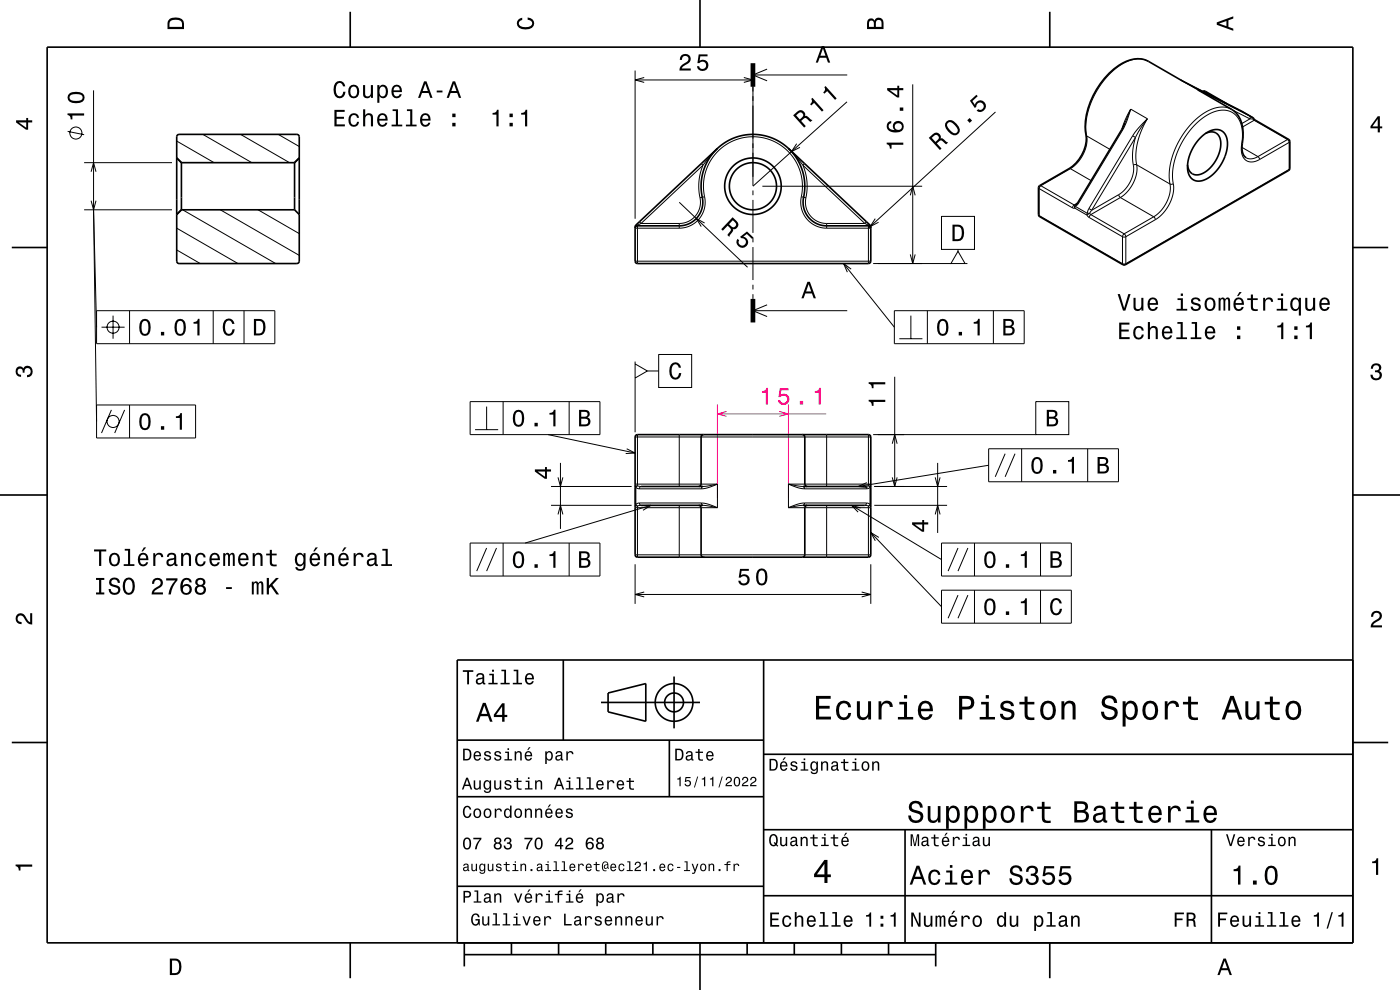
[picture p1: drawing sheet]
<svg xmlns="http://www.w3.org/2000/svg" width="297mm" height="210mm" viewBox="0 0 297 210" stroke-linecap="round" stroke-linejoin="round" font-family="sans-serif">
<g fill="none" stroke="#000" stroke-width=".21">
<path d="M134.7 15v31.4M159.7 15v24.4M159.7 15.9h20M162.7 14.7l-3 1.2 3 1.2M243.6 13a6.1 6.1 0 0 0-6.4 1.2l-1.6 1.3-1.4 1.6-1.4 2-1.1 2-.7 2.1-.5 2-.2 1.9 .2 1.7M250.5 17l3.2 1.6M250.5 17l3.6 2M250.5 17h.1M253.6 18.6h.1M253.7 18.6l9.2 4.8M254.1 19l.1 .1M254.1 19l.4 .3"/>
<path d="M254.1 19l1.7 .9M255.2 19.4h.3M255.5 19.4l-.2 .1M255.5 19.4l2.2 1.3M255.7 19.4h-.2M255.8 19.9l.2 .2M255.8 19.9l9.3 4.7M17.8 34.5h18.7M37.5 29.9l7.9 4.6M43 28.5l10.4 6M51 28.5l10.4 6M59 28.5l4.5 2.6"/>
<path d="M148.8 34.7l.3 .4M149.1 35.1a11.5 11.5 0 0 0-.6 6.8M149.1 35.1l-13.1 12.3M152.2 31.5l-1.5 1.5-1.6 2.1M161.7 39.5h33.9M167.3 31.5l1.3 1.4 1.7 2.2M170.3 35.1a11.5 11.5 0 0 1 .7 6.8M170.3 35.1l13.2 12.3M170.7 34.7l-.4 .4M220.3 39.8l.2 .2M220.6 39.4h.2M220.8 39.4l-.3 .6"/>
<path d="M220.8 39.4l7.1 4.1M226.8 35.8h.3M227.1 35.8l4.4 2.5M227.1 35.8l-6.3 3.6M230.4 28.6l.1 .2M230.5 28.8a7.5 7.5 0 0 1-3.4 7M230.5 28.8l5 2.9M238.2 27.6l-9.3 15.4M239.9 23.1l-1.4 2.9-.5 1.5 .2 .1M239.9 23.1l-1.2 2.9M239.9 23.1l-1 2.9-.7 1.6M239.9 23.1l3.5 2.1"/>
<path d="M240.3 28.8l.6 .4M240.3 28.8l-9.3 15.4M240.4 35a6.7 6.7 0 0 1-3.1 6.3M240.9 29.2l-.6 3.1 .1 2.7M240.9 29.2l-9.3 15.4M241.1 35a7.5 7.5 0 0 1-3.4 6.9M241.1 35h-.7M241.1 35l7.1 4M243.4 25.2l-1.2 2.4-.9 2.8-.3 2.6 .1 2M243.4 25.2l-1.4 1.9-1.1 2.1M243.4 25.2l-1.8 1.9-1.3 1.7M248.2 39a7.5 7.5 0 0 1-3.4 7"/>
<path d="M248.9 39h-.7M248.9 39a8.2 8.2 0 0 1-3.8 7.6M261.3 23.2a6.1 6.1 0 0 0-6.5 1.2l-1.5 1.3-1.4 1.6-1.5 2-1 2-.8 2.1-.4 2-.2 1.9 .2 1.7M261.6 23.4l3.6 1.8M262.9 23.3v.1M262.9 23.4l.4 .1M263.2 23.5h.1M263.3 23.5l2.5 1.5M263.3 23.5h.1M263.4 30.6a3 3 0 0 0 1.5 3.7h1.1l1.2-.5M263.4 30.6l.1-2.9a4.1 4.1 0 0 0-4.6-4.3l-2 .6-2.2 1.3-1.8 1.8-1.6 2.2-1.3 2.4-.9 2.7-.4 2.4 .2 2.2M263.5 31.3l3.4 1.9"/>
<path d="M263.6 30.5l-.2 .1M265.1 24.6l.7 .4M265.1 24.6l.1 .2v.4M265.2 25.2l.6 .1M265.2 25.2l-1.8 1M265.8 25v.3M265.8 25h.1M265.8 25.3l.3 .2M266 25.2l-.2 .1M266.1 25.5l-2.5 1.4M266.1 25.5l7 4.1M266.3 25.5h-.2"/>
<path d="M266.9 33.2l.3 .6M266.9 33.2a2.51 2.51 0 0 1-2.5 .3M273.1 29.6l.4 .6M273.1 29.6l-6.2 3.6M273.4 29.6h-.3M273.5 35.9l-.1 .3M273.5 30.2l-6.3 3.6M273.5 30.2v5.7M273.5 35.9l-34.7 20M273.6 35.7l-.1 .2M273.6 30l-.1 .2M17.8 44.5h18.7"/>
<path d="M37.5 48.4l13 7.5M37.5 53l5 2.9M38.7 44.5l19.8 11.4M46.7 44.5l16.8 9.7M54.7 44.5l8.8 5.1M134.7 48.4h9.4M134.7 55.4h50M134.9 47.8h.3M135.2 47.8l-.4 .1-.1 .2M135.2 47.8v8.1M135.7 47l.3 .4M136 47.4h8.1"/>
<path d="M136 47.4l-.8 .4M144.1 47.4v1M148.5 41.9a4.5 4.5 0 0 1-4.4 5.5M149.5 41.7a5.5 5.5 0 0 1-5.4 6.7M149.5 41.7a10.5 10.5 0 0 1 10.2-12.7 10.5 10.5 0 0 1 10.3 12.7M149.5 41.7l-1 .2M159.7 40.4v1M159.7 42.4v7M159.7 50.4v1M159.7 52.4v7M170 41.7a5.5 5.5 0 0 0 5.4 6.7M170 41.7l1 .2"/>
<path d="M171 41.9a4.5 4.5 0 0 0 4.4 5.5M175.4 47.4v1M175.4 47.4h8.1M175.4 48.4h9.3M183.5 47.4l.7 .4M183.8 47l-.3 .4M184.2 47.8h.3l.2 .3M184.2 47.8v8.1M184.6 47.8h-.4M185.2 55.9h16.5M204.7 55.9h.5M220.3 45.5l.2 .2"/>
<path d="M220.5 45.7l.1 .3M220.5 40l7 4.1M220.5 40v5.7M220.5 45.7l17.6 10.2M227.5 44.1h.5M227.9 43.5h.2M227.9 43.5l-.4 .6M228 44.1l2.6 1.5M228.1 43.5v.3M228.1 43.5l-.2 .4 .1 .2M228.1 43.8l-.1 .3M228.1 43.8l2.6 1.5"/>
<path d="M228.1 43.5h.1M228.6 43.1l-.7 .4M228.7 42.9l.2 .1M228.9 43l-.8 .8M230.6 45.6l.5 .5M230.7 45.3l-.1 .3M230.7 45.3h.5M231 44.2l-.3 1.1M231 44.2l.6 .4M231.1 46.1l7 4.1M231.2 45.3l.2 .2M231.2 45.3l-.6 .3"/>
<path d="M231.4 45.5l-.3 .6M231.4 45.5l7.1 4.1M231.6 44.6l-.4 .7M237.3 41.3l.4 .6M237.3 41.3l-5.7 3.3M237.7 41.9l7.1 4.1M237.7 41.9l-6.3 3.6M238.1 55.9l.1 .3M238.1 55.9h.7M238.1 50.2h.7M238.1 50.2v5.7M238.5 49.6l.3 .6"/>
<path d="M238.5 49.6l-.4 .6M238.8 55.9l-.1 .3M238.8 50.2v5.7M244.8 46l.3 .6M244.8 46l-6.3 3.6M245.1 46.6l-6.3 3.6M134.7 76.7v.5M159.7 60.4v1M159.7 62.4v1M159.7 65.9h20M162.7 64.7l-3 1.2 3 1.2M189.8 79.9v23.3"/>
<path d="M118.9 98.2v14M134.7 80.2v11.5M134.7 92.7h50M135.2 92.2v10.8M144.1 92.2v11M175.4 92.2v11M184.2 92.2v10.8M185.2 92.2h34.5M189.3 94.1l.5-1.9 .5 1.9M198.9 98.2v14.9M116.9 107.2h17.1M116.9 103.2h17.1"/>
<path d="M118.4 101.3l.5 1.9 .5-1.9M118.4 109.1l.5-1.9 .5 1.9M134.7 119.7v8.4M134.7 117.7h50M134.7 107.7h17.5M134.7 102.7h17.5M134.9 103.4l.8 .3M134.9 107l.3 .3M134.9 107h-.2l.1 .2 .4 .1M134.9 103.4v3.6M135.2 103l.8 .2-.3 .2v.3M135.2 103l-.4 .2-.1 .2h.2"/>
<path d="M135.2 103l-.3 .4M135.2 107.3v10.9M135.7 106.7l-.8 .3M135.7 106.7l.1 .4 .2 .1-.8 .1M135.7 103.7h13.1M135.7 106.7h13.1M144.1 107.2v11M148.8 106.7l.3 .5 3.1 .5M148.8 106.7l1.5 .3 1.9 .7M152.2 102.7l-3.1 .5-.3 .2v.3M152.2 102.7l-2.2 .8-1.2 .2M152.2 102.7v5"/>
<path d="M167.3 102.7l3.1 .5 .3 .5M167.3 102.7l1.8 .7 1.6 .3M167.3 107.7h17.4M167.3 102.7h17.4M167.3 102.7v5M170.7 106.7l-.1 .3-.3 .2-3 .5M170.7 106.7l-1.3 .2-2.1 .8M170.7 103.7h13.1M170.7 106.7h13.1M175.4 107.2v11M183.8 106.7v.3l-.3 .2 .7 .1M183.8 106.7l.8 .3"/>
<path d="M184.2 103l-.7 .2 .2 .1 .1 .4M184.2 103l.5 .2v.2h-.1M184.2 103l.4 .4M184.2 107.3v10.9M184.6 103.4l-.8 .3M184.6 107l-.4 .3M184.6 107h.1l-.1 .2-.4 .1M184.6 103.4v3.6M184.7 119.7v8.4M185.5 107.2h15.4M185.5 103.2h15.4M189.3 101.3l.5 1.9 .5-1.9"/>
<path d="M198.4 101.3l.5 1.9 .5-1.9M198.4 109.1l.5-1.9 .5 1.9M134.7 126.1h50M136.7 125.6l-2 .5 2 .5M182.8 125.6l1.9 .5-1.9 .5"/>
</g>
<path d="M152.2 85.8v19.8M167.3 85.8v19.8" fill="none" stroke="#ff0080" stroke-width=".21"/>
<g fill="none" stroke="#000" stroke-width=".35">
<path d="M10 10h277v190h-277zM74.3 2.5v7.5M148.5 0v10M222.7 2.5v7.5M250.6 17l12.7 6.5 2.5 1.5 .5 .5 7.1 4.1 .2 .4v6l-35.1 20.2-18.1-10.4v-6.3l6.4-3.7a7.7 7.7 0 0 0 3.5-8 16.3 16.3 0 0 1 8.7-14.8 5.2 5.2 0 0 1 4.6 0l7 4.1M254.2 19.1l7.1 4.1a6 6 0 0 1 2.4 6l-.1 1.3a2.86 2.86 0 0 0 .8 3M255.2 19.4h.5l4.4 2.5M37.5 33.5l1 1M37.6 28.7l.4-.2 25.3 .1 .2 .4-.1 26.7-.4 .2-25.3-.1-.2-.4zM38.5 34.5v10M38.5 34.5h24M62.5 34.5v10"/>
<path d="M63.5 33.5l-1 1M167.3 31.5l17.4 16.4v7.5l-.2 .4h-49.5l-.3-.4v-7.3l.2-.3 17.3-16.3M238.7 26l-.7 1.5-9.3 15.4-.6 .6M239.8 23.4h.1M254.6 29.3a4.1 4.1 0 0 1 4.5-1.6 3.8 3.8 0 0 1 1.1 4.3 8.6 8.6 0 0 1-5.4 6.4 2.43 2.43 0 0 1-2.9-2.8 9.3 9.3 0 0 1 2.7-6.3zM255.8 28.3a2.11 2.11 0 0 1 2.3 0 2.11 2.11 0 0 1 .9 2.2 7.2 7.2 0 0 1-4.7 6.6 1.98 1.98 0 0 1-2.4-2.1M2.5 52.5h7.5M38.5 44.5l-1 1M38.5 44.5h24M62.5 44.5l1 1M134.7 48.4l.1-.3 .4-.2h8.9a5.1 5.1 0 0 0 4.7-6.8 11 11 0 0 1 11.7-12.6 11 11 0 0 1 9.9 14.1 5 5 0 0 0 5 5.3h8.8l.3 .1 .2 .4M287 52.5h7.5"/>
<path d="M134.8 92.4l.4-.2 49.3 .1 .2 .4-.1 25.3-.4 .2-49.2-.1-.3-.4zM149.2 92.2l-.4 .2-.1 .2v10.1l-.1 .3-.4 .2M170.2 92.2l.3 .1 .2 .4v10l.3 .4 .2 .1M0 105h10M136 107.2h13.1M136 103.2h13.1M148.2 107.2l.3 .1 .2 .4v10l.3 .4 .2 .1M170.3 107.2h13.2M170.3 103.2h13.2M171.2 107.2l-.4 .2-.1 .2v10.1l-.1 .3-.4 .2M287 105h10M119.5 140v17"/>
<path d="M162 140v60M287 140h-190v60M2.5 157.5h7.5M97 157h65M127.5 149h21M129 147l8-2v8l-8-2zM142 157v12M143 143.5v11M287 157.5h7.5M97 169h65M162 176h125M162 160h125"/>
<path d="M192 176v24M257 176v24M97 188h65M162 190h125M74.3 200v7.5M98.5 202.5h100M98.5 200v5M108.5 200v2.5M118.5 200v2.5M128.5 200v2.5M138.5 200v2.5M148.5 200v10"/>
<path d="M158.5 200v2.5M168.5 200v2.5M178.5 200v2.5M188.5 200v2.5M198.5 200v5M222.7 200v7.5"/>
<circle cx="159.7" cy="39.5" r="5"/>
<circle cx="159.7" cy="39.5" r="6"/>
<circle cx="143" cy="149" r="2"/>
<circle cx="143" cy="149" r="4"/>
</g>
<path d="M159.7 13.4v5M159.7 63.4v5" fill="none" stroke="#000" stroke-width="1" stroke-linecap="butt"/>
<g fill="#000">
<path d="M36 4a2.18 2.18 0 0 0-.5 2.2h3.5v-1.2a1.43 1.43 0 0 0-1.7-1.3zM36.3 4.4a2.15 2.15 0 0 1 2.2 .3l.1 1h-2.6v-1z" fill-rule="evenodd"/>
<path d="M109.9 4.2l.9-.4v.4a.7 .7 0 0 0-.7 .5 .7 .7 0 0 0 .3 .8 1.7 1.7 0 0 0 2.5-.5 .9 .9 0 0 0-1-.8v-.5a1.24 1.24 0 0 1 1.4 1.1 1.24 1.24 0 0 1-1 1.4 2.22 2.22 0 0 1-2.5-.7l-.2-.5z" fill-rule="evenodd"/>
<path d="M184.2 4.2l-.3 .7v1.3h3.5v-1.3a.98 .98 0 0 0-.7-1.1 .98 .98 0 0 0-1.2 .6 .84 .84 0 0 0-1.3-.2zM184.5 4.5a.54 .54 0 0 1 .6-.1 .54 .54 0 0 1 .3 .6v.7h-1zM185.9 4.4a.62 .62 0 0 1 .8-.1 .62 .62 0 0 1 .3 .6v.8h-1.2z" fill-rule="evenodd"/>
<path d="M258.1 4.7v.6l3.5 1.2v-.4l-1-.4v-1.4l1-.4v-.4zM258.6 5l1.6-.5v1z" fill-rule="evenodd"/>
<path d="M3.4 25.5v.5l2.1 1.5h.5v-1.5h.8v-.5h-.8v-.5h-.4v.5zM4 26h1.6v1.1z" fill-rule="evenodd"/>
<path d="M292.3 24.7l-1.6 2.1v.4h1.6v.9h.4v-.9h.5v-.4h-.5v-2.1zM292.3 25.2v1.6h-1.1z" fill-rule="evenodd"/>
<path d="M291.1 77.4a1.08 1.08 0 0 1 1.4-.2 1.08 1.08 0 0 1 .4 1.2l-.3 .3a1.06 1.06 0 0 1 .5 1.3 1.06 1.06 0 0 1-1.2 .7 1.1 1.1 0 0 1-1.2-1.2h.5a.71 .71 0 0 0 1 .8 .71 .71 0 0 0 .1-1.3h-.6v-.4a.61 .61 0 0 0 .8-.3 .61 .61 0 0 0-.2-.8 .61 .61 0 0 0-.9 .2l-.1 .5h-.5z" fill-rule="evenodd"/>
<path d="M3.6 78a.86 .86 0 0 1 1.4 .2 1.06 1.06 0 0 1 1.2-.6 1.06 1.06 0 0 1 .7 1.2 1.1 1.1 0 0 1-1.2 1.2v-.4a.71 .71 0 0 0 .8-1 .71 .71 0 0 0-1.3-.1v.6h-.4a.61 .61 0 0 0-.3-.8 .61 .61 0 0 0-.8 .2 .61 .61 0 0 0 .2 .8l.6 .2v.4a1.15 1.15 0 0 1-1.2-.6 1.15 1.15 0 0 1 .3-1.3z" fill-rule="evenodd"/>
<path d="M184.3 84.8v.3a.77 .77 0 0 1 .7 1h.3v-.8h2.5v-.5zM184.3 81.1v.3a.77 .77 0 0 1 .7 .9h.3v-.8h2.5v-.4z" fill-rule="evenodd"/>
<path d="M113.5 99.6v.4l2.1 1.6h.4v-1.6h.9v-.4h-.9v-.5h-.4v.5zM114.1 100h1.5v1.1z" fill-rule="evenodd"/>
<path d="M193.5 110.8v.5l2.1 1.5h.4v-1.5h.9v-.5h-.9v-.5h-.4v.5zM194.1 111.3h1.5v1.1z" fill-rule="evenodd"/>
<path d="M3.6 130.4a1.22 1.22 0 0 1 2 .7l.4 .6 .4 .3v-1.9h.4v2.4a1.8 1.8 0 0 1-1.7-1.4 .71 .71 0 0 0-.9-.5 .71 .71 0 0 0-.5 .8 .71 .71 0 0 0 .9 .5v.5a1.18 1.18 0 0 1-1.2-.7 1.18 1.18 0 0 1 .2-1.3z" fill-rule="evenodd"/>
<path d="M157 120.7l-.3 1.8h.4a.8 .8 0 0 1 1.3-.2 .8 .8 0 0 1-.1 1.3 .8 .8 0 0 1-1.2-.4h-.5a1.21 1.21 0 0 0 1.5 1 1.21 1.21 0 0 0 .8-1.6 1.21 1.21 0 0 0-1.7-.6l.1-.9h1.6v-.4zM160.7 121a2.67 2.67 0 0 0 .4 3.1 1.14 1.14 0 0 0 1.6-.9 2.31 2.31 0 0 0-.6-2.5l-.5-.1-.5 .1zM161.3 121.1h.6a2.37 2.37 0 0 1 0 2.6h-.6a2.38 2.38 0 0 1 0-2.6z" fill-rule="evenodd"/>
<path d="M291.2 129.9a1.18 1.18 0 0 1 1.9 .3 1.18 1.18 0 0 1-1 1.7l-.5 .3-.3 .5h1.9v.4h-2.4a1.8 1.8 0 0 1 1.4-1.8 .71 .71 0 0 0 .5-.8 .71 .71 0 0 0-.9-.5 .71 .71 0 0 0-.5 .8h-.4z" fill-rule="evenodd"/>
<path d="M98.2 158.8v2.5h.9a1.37 1.37 0 0 0 .7-2.2 1.56 1.56 0 0 0-1.6-.3zM98.6 159.1a.98 .98 0 0 1 1.1 .7 .98 .98 0 0 1-.6 1.2h-.5zM100.7 159.6a1.04 1.04 0 0 0-.2 1.2 1.04 1.04 0 0 0 1 .5l.5-.5h-.3l-.4 .3a.54 .54 0 0 1-.5-.7h1.3a.83 .83 0 0 0-.4-.9 .83 .83 0 0 0-1 .1zM100.9 159.7l.2-.1a.47 .47 0 0 1 .5 .1 .47 .47 0 0 1 .1 .5h-.9zM102.9 159.5l-.2 .1a.69 .69 0 0 0 .9 .9l.2 .1a.43 .43 0 0 1-.4 .5 .43 .43 0 0 1-.4-.4h-.3a.74 .74 0 0 0 .9 .7 .74 .74 0 0 0 .5-1l-1-.4a.38 .38 0 0 1 .3-.5 .38 .38 0 0 1 .4 .4h.3a.78 .78 0 0 0-1.2-.4zM105.1 159.5l-.2 .1a.69 .69 0 0 0 .9 .9l.2 .1a.43 .43 0 0 1-.4 .5 .43 .43 0 0 1-.5-.4h-.3a.74 .74 0 0 0 .9 .7 .74 .74 0 0 0 .5-1l-.9-.4a.38 .38 0 0 1 .3-.5 .38 .38 0 0 1 .4 .4h.3a.77 .77 0 0 0-1.2-.4zM107.2 159.4v.3h.5v1.3h-.7v.3h1.6v-.3h-.6v-1.6zM107.7 158.7v.4h.3v-.4zM109.2 159.4v1.9h.3v-1.1a.45 .45 0 0 1 .4-.6 .45 .45 0 0 1 .5 .5v1.2h.3v-1.3a.63 .63 0 0 0-.5-.7 .63 .63 0 0 0-.7 .4v-.3zM112.2 158.5l-.4 .6h.3l.5-.6zM111.5 159.6a1.04 1.04 0 0 0-.2 1.2 1.04 1.04 0 0 0 1.1 .5l.5-.5h-.3l-.5 .3a.54 .54 0 0 1-.5-.7h1.3a.83 .83 0 0 0-.4-.9 .83 .83 0 0 0-1 .1zM111.8 159.7l.1-.1a.48 .48 0 0 1 .5 .1 .48 .48 0 0 1 .2 .5h-1zM115.7 159.4v2.7h.3v-1.1a.66 .66 0 0 0 .7 .4 .66 .66 0 0 0 .5-.6 .91 .91 0 0 0 0-1.1 .91 .91 0 0 0-1-.3l-.2 .3v-.3zM116.1 159.8a.45 .45 0 0 1 .5-.2 .45 .45 0 0 1 .3 .4 .65 .65 0 0 1 .1 .8 .65 .65 0 0 1-.7 .2 .98 .98 0 0 1-.2-1.2zM118.1 159.5l-.2 .4h.3a.39 .39 0 0 1 .4-.3 .39 .39 0 0 1 .3 .5h-.1a.65 .65 0 0 0-1 .4 .65 .65 0 0 0 .6 .9l.6-.3 .1 .2h.4v-.2l-.2-.1v-1.1a.72 .72 0 0 0-.5-.6 .72 .72 0 0 0-.7 .2zM118.2 160.6l.8-.3a.55 .55 0 0 1-.2 .7 .55 .55 0 0 1-.6 0zM120.1 159.4v1.9h.4v-1.1a.47 .47 0 0 1 .2-.6 .47 .47 0 0 1 .6 .2v.2h.4a.64 .64 0 0 0-.5-.7 .64 .64 0 0 0-.8 .4v-.3z" fill-rule="evenodd"/>
<path d="M98.2 142.2v.3h.9v2.7h.4v-2.7h.9v-.3zM101.3 143l-.3 .5h.4a.47 .47 0 0 1 .5-.4 .47 .47 0 0 1 .4 .6l-.2 .1a.84 .84 0 0 0-1 .2 .84 .84 0 0 0 0 1.1 .9 .9 0 0 0 1.3-.2l.1 .2 .5 .1v-.3l-.3-.1v-1.3a.87 .87 0 0 0-1.4-.5zM101.4 144.3l.9-.3a.66 .66 0 0 1-.1 .7 .66 .66 0 0 1-.8 .1zM103.8 142.9v.3h.6v1.6h-.8v.4h2v-.4h-.8v-1.9zM104.4 142.1v.4h.4v-.4zM106.4 142.1v.3h.6v2.4h-.8v.4h1.9v-.4h-.7v-2.7zM109 142.1v.3h.6v2.4h-.8v.4h1.9v-.4h-.7v-2.7zM111.6 143.1a1.32 1.32 0 0 0 .7 2.1 .9 .9 0 0 0 .9-.7h-.3l-.2 .3-.4 .1a.65 .65 0 0 1-.6-.8h1.6a1 1 0 0 0-.4-1.2 1 1 0 0 0-1.3 .2zM111.9 143.3a.57 .57 0 0 1 .7-.1 .57 .57 0 0 1 .3 .6h-1.2z" fill-rule="evenodd"/>
<path d="M102.4 149.1l-1.4 4h.5l.4-1.2h1.6l.4 1.2h.6l-1.5-4zM102.7 149.7l.7 1.7h-1.3zM106.5 149.2l-1.7 2.4v.5h1.7v1h.5v-1h.6v-.5h-.6v-2.4zM106.5 149.9v1.7h-1.3z" fill-rule="evenodd"/>
<path d="M143.2 158.8v2.5h.9a1.37 1.37 0 0 0 .7-2.2 1.56 1.56 0 0 0-1.6-.3zM143.6 159.1a.98 .98 0 0 1 1.1 .7 .98 .98 0 0 1-.6 1.2h-.5zM145.7 159.5l-.2 .4h.3a.39 .39 0 0 1 .5-.3 .39 .39 0 0 1 .3 .5h-.2a.65 .65 0 0 0-.9 .4 .65 .65 0 0 0 .5 .9l.7-.3v.2h.4v-.2l-.1-.1-.1-1.1a.73 .73 0 0 0-.4-.6 .73 .73 0 0 0-.8 .2zM145.8 160.6l.8-.3a.55 .55 0 0 1-.1 .7 .55 .55 0 0 1-.7 0zM148.1 158.9v.5h-.5v.3h.5v1.3a.75 .75 0 0 0 1 .4v-.3a.48 .48 0 0 1-.7-.3v-1.1h.7v-.3h-.7v-.5zM150 159.6a1.04 1.04 0 0 0-.2 1.2 1.04 1.04 0 0 0 1.1 .5l.5-.5h-.4l-.4 .3a.54 .54 0 0 1-.5-.7h1.3a.83 .83 0 0 0-.4-.9 .83 .83 0 0 0-1 .1zM150.3 159.7l.1-.1a.48 .48 0 0 1 .5 .1 .48 .48 0 0 1 .2 .5h-1z" fill-rule="evenodd"/>
<path d="M173.1 147.6v5h3.2v-.6h-2.5v-1.7h2.2v-.6h-2.2v-1.5h2.4v-.6zM177.8 149.2a2.59 2.59 0 0 0 .5 3.4 1.58 1.58 0 0 0 2.3-1.4h-.6a.95 .95 0 0 1-.9 1 .95 .95 0 0 1-1-.9 1.59 1.59 0 0 1 .9-2.1 .85 .85 0 0 1 .9 .8h.7a1.56 1.56 0 0 0-1.1-1.3 1.56 1.56 0 0 0-1.7 .5zM181.8 148.8v2.5a1.27 1.27 0 0 0 .9 1.4 1.27 1.27 0 0 0 1.5-.7v.6h.6v-3.8h-.6v2.2a.92 .92 0 0 1-.6 1.1 .92 .92 0 0 1-1.2-.4v-2.9zM186.4 148.8v3.8h.6v-2.2a.95 .95 0 0 1 .5-1.1 .95 .95 0 0 1 1.2 .3l.1 .4h.6a1.28 1.28 0 0 0-1-1.4 1.28 1.28 0 0 0-1.4 .8v-.6zM190.8 148.9v.5h1v2.7h-1.3v.5h3.2v-.5h-1.3v-3.2zM191.8 147.4v.8h.6v-.8zM195.1 149.2a2.62 2.62 0 0 0 .5 3.4 1.57 1.57 0 0 0 2.2-1.1h-.6l-.3 .5-.5 .2a1.08 1.08 0 0 1-1-1.3h2.5a1.66 1.66 0 0 0-.7-2 1.66 1.66 0 0 0-2.1 .3zM195.6 149.5a.94 .94 0 0 1 1.2-.2 .94 .94 0 0 1 .5 1h-1.9zM203.5 147.6v5h.6v-2.1h.8a1.47 1.47 0 0 0 1.8-1.2 1.47 1.47 0 0 0-1.5-1.7zM204.1 148.2a1.6 1.6 0 0 1 1.8 .5 .86 .86 0 0 1 0 .9 .86 .86 0 0 1-.9 .3h-.9zM208.1 148.9v.5h1v2.7h-1.3v.5h3.3v-.5h-1.3v-3.2zM209.1 147.4v.8h.7v-.8zM212.6 148.9a1.08 1.08 0 0 0-.3 1.2 1.08 1.08 0 0 0 1 .7l1.1 .4a.57 .57 0 0 1 .2 .6 .57 .57 0 0 1-.5 .4 .96 .96 0 0 1-1.4-.8h-.6a1.6 1.6 0 0 0 1.3 1.4 1.6 1.6 0 0 0 1.7-.8 1.13 1.13 0 0 0-1-1.6l-1.1-.3-.2-.4a.87 .87 0 0 1 .9-.5 .87 .87 0 0 1 .8 .6h.6a1.41 1.41 0 0 0-2.1-1.1zM217.4 147.8v1.1h-1.1v.5h1.1v2.6l.2 .4 .4 .3h1.4v-.5a.97 .97 0 0 1-1.4-.5v-2.3h1.4v-.5h-1.4v-1.1zM221.1 149.2a2.56 2.56 0 0 0 .5 3.4 1.72 1.72 0 0 0 1.8-.2 1.72 1.72 0 0 0 .6-1.7 1.7 1.7 0 0 0-.9-1.9 1.7 1.7 0 0 0-2 .4zM221.6 149.6a.96 .96 0 0 1 1-.4 .96 .96 0 0 1 .7 .8 1.59 1.59 0 0 1-1 2.2 1.19 1.19 0 0 1-1-1.5zM225.2 148.8v3.8h.6v-2.2a.97 .97 0 0 1 .5-1.1 .97 .97 0 0 1 1.1 .2l.1 .7v2.4h.7v-2.5a1.27 1.27 0 0 0-.9-1.4 1.27 1.27 0 0 0-1.5 .6v-.5zM234.1 147.9a1.38 1.38 0 0 0-.3 1.5 1.38 1.38 0 0 0 1.3 .9 1.25 1.25 0 0 1 1.4 .9 1.15 1.15 0 0 1-1.3 .9 1.15 1.15 0 0 1-1-1.1h-.7a1.8 1.8 0 0 0 1.7 1.8 1.8 1.8 0 0 0 1.9-1.6 1.46 1.46 0 0 0-1.5-1.4l-.6-.2a.83 .83 0 0 1-.5-1.1 .83 .83 0 0 1 1.2-.3l.5 .5 .1 .4h.7a1.67 1.67 0 0 0-1-1.6 1.67 1.67 0 0 0-1.9 .4zM238.2 148.8v5.3h.6v-2.1a1.32 1.32 0 0 0 1.4 .7 1.32 1.32 0 0 0 1.1-1.1 2.43 2.43 0 0 0-.8-2.8 1.21 1.21 0 0 0-1.7 .5v-.5zM239.1 149.6a.9 .9 0 0 1 .9-.4 .9 .9 0 0 1 .7 .8 1.61 1.61 0 0 1-.9 2.2 1.18 1.18 0 0 1-1-1.5zM242.8 149.2a2.56 2.56 0 0 0 .5 3.4 1.72 1.72 0 0 0 1.8-.2 1.72 1.72 0 0 0 .6-1.7 1.7 1.7 0 0 0-.9-1.9 1.7 1.7 0 0 0-2 .4zM243.3 149.6a.96 .96 0 0 1 1-.4 .96 .96 0 0 1 .7 .8 1.59 1.59 0 0 1-1 2.2 1.19 1.19 0 0 1-1-1.5zM247.1 148.8v3.8h.6v-2.2a.95 .95 0 0 1 .5-1.1 .95 .95 0 0 1 1.2 .3l.1 .4h.6a1.28 1.28 0 0 0-1-1.4 1.28 1.28 0 0 0-1.4 .8v-.6zM252 147.8v1.1h-1v.5h1l.1 2.6 .2 .4 .4 .3h1.4v-.5a.97 .97 0 0 1-1.4-.5v-2.3h1.4v-.5h-1.4v-1.1zM261 147.6l-1.8 5h.6l.6-1.4h2l.5 1.4h.7l-1.9-5zM261.4 148.3l.7 2.2h-1.5zM264.2 148.8v2.5a1.27 1.27 0 0 0 .9 1.4 1.27 1.27 0 0 0 1.5-.7v.6h.6v-3.8h-.6v2.2a.92 .92 0 0 1-.6 1.1 .92 .92 0 0 1-1.1-.4l-.1-2.9zM269.4 147.8v1.1h-1.1v.5h1.1v2.6l.2 .4 .4 .3 .7 .1 .8-.1v-.5a.97 .97 0 0 1-1.4-.5l-.1-2.3h1.5v-.5h-1.5v-1.1zM273.1 149.2a2.56 2.56 0 0 0 .6 3.4 1.72 1.72 0 0 0 1.8-.2 1.72 1.72 0 0 0 .6-1.7 1.7 1.7 0 0 0-.9-1.9 1.7 1.7 0 0 0-2.1 .4zM273.6 149.6a.96 .96 0 0 1 1-.4 .96 .96 0 0 1 .7 .8 1.59 1.59 0 0 1-.9 2.2 1.19 1.19 0 0 1-1.1-1.5z" fill-rule="evenodd"/>
<path d="M98.9 165l-.9 2.5h.3l.3-.8h1l.2 .8h.4l-.9-2.5zM99.1 165.3l.4 1.1h-.8zM100.5 165.5v1.3a.63 .63 0 0 0 .4 .7 .63 .63 0 0 0 .8-.3v.3h.3v-2h-.3v1.2a.46 .46 0 0 1-.3 .5 .46 .46 0 0 1-.6-.2v-1.5zM102.8 165.7a1.06 1.06 0 0 0-.2 1.2 1.06 1.06 0 0 0 .9 .6l.4-.3a.52 .52 0 0 1-.2 .7 .52 .52 0 0 1-.8-.3h-.3a.78 .78 0 0 0 .9 .6 .78 .78 0 0 0 .7-.8v-1.9h-.3v.3l-.3-.2a.64 .64 0 0 0-.8 .1zM103 165.9a.45 .45 0 0 1 .5-.1 .45 .45 0 0 1 .3 .4 .65 .65 0 0 1 .1 .7 .65 .65 0 0 1-.7 .3l-.3-.4zM104.8 165.5v1.3a.63 .63 0 0 0 .5 .7 .63 .63 0 0 0 .7-.3v.3h.3v-2h-.3v1.2a.46 .46 0 0 1-.3 .5 .46 .46 0 0 1-.5-.2l-.1-1.5zM107.2 165.6l-.1 .2a.68 .68 0 0 0 .8 .9l.2 .1a.43 .43 0 0 1-.3 .5 .43 .43 0 0 1-.5-.4h-.3a.74 .74 0 0 0 .9 .7 .74 .74 0 0 0 .5-1.1l-1-.3a.38 .38 0 0 1 .3-.5 .38 .38 0 0 1 .5 .4l.3-.1a.77 .77 0 0 0-1.3-.4zM109.6 165v.6h-.5v.3h.5v1.3a.74 .74 0 0 0 1 .3v-.3l-.6-.1-.1-.3v-.9h.7v-.3h-.7v-.6zM111.5 165.6v.3h.5v1.3h-.6v.3h1.6v-.3h-.7v-1.6zM112 164.9v.3h.3v-.3zM113.5 165.5v2h.3v-1.1a.45 .45 0 0 1 .3-.6 .45 .45 0 0 1 .6 .2v1.5h.3v-1.3a.63 .63 0 0 0-.4-.7 .63 .63 0 0 0-.8 .3v-.3zM118.4 165l-.9 2.5h.3l.3-.8h1l.3 .8h.3l-.9-2.5zM118.6 165.3l.4 1.1h-.8zM120.2 165.6v.3h.5v1.3h-.7v.3h1.6v-.3h-.6v-1.6zM120.7 164.9v.3h.3v-.3zM122.3 164.9v.2h.5v2.1h-.6v.3h1.6v-.3h-.7v-2.3zM124.5 164.9v.2h.5v2.1h-.7v.3h1.7v-.3h-.7v-2.3zM126.7 165.7a1.04 1.04 0 0 0-.2 1.2 1.04 1.04 0 0 0 1 .6l.5-.6h-.3l-.4 .4a.54 .54 0 0 1-.5-.7h1.3a.83 .83 0 0 0-.4-1 .83 .83 0 0 0-1 .1zM126.9 165.9l.2-.1a.48 .48 0 0 1 .5 .1 .48 .48 0 0 1 .1 .4h-.9zM128.8 165.5v2h.3v-1.1a.47 .47 0 0 1 .3-.6 .47 .47 0 0 1 .6 .2v.1h.3a.64 .64 0 0 0-.5-.6 .64 .64 0 0 0-.7 .4v-.4zM131 165.7a1.04 1.04 0 0 0-.2 1.2 1.04 1.04 0 0 0 1.1 .6l.5-.6h-.3l-.5 .4a.54 .54 0 0 1-.5-.7h1.3a.83 .83 0 0 0-.3-1 .83 .83 0 0 0-1.1 .1zM131.3 165.9l.1-.1a.47 .47 0 0 1 .5 .1 .47 .47 0 0 1 .2 .4h-1zM133.5 165v.6h-.6v.3h.6v1.3a.74 .74 0 0 0 1 .3v-.3a.49 .49 0 0 1-.7-.2v-1.1h.7v-.3h-.7v-.6z" fill-rule="evenodd"/>
<path d="M98.4 178a1.44 1.44 0 0 0 .7 2.2 1.45 1.45 0 0 0 .6-2.2 .79 .79 0 0 0-1.3 0zM98.8 178h.5a1.69 1.69 0 0 1 0 1.9h-.5a1.71 1.71 0 0 1 0-1.9zM100.4 177.7v.3h1.4a3.7 3.7 0 0 0-1 2.2h.3a3.8 3.8 0 0 1 1-2.2v-.3zM105 177.8l-.1 .2a.57 .57 0 0 0 .2 .8 .78 .78 0 0 0-.1 1.2 .78 .78 0 0 0 1.2 0 .78 .78 0 0 0-.2-1.2 .68 .68 0 0 0 .2-1 .68 .68 0 0 0-.9-.1zM105.1 179.5a.51 .51 0 0 1 1 0 .51 .51 0 0 1-1 0zM105.2 178.3a.42 .42 0 0 1 .8 0 .42 .42 0 0 1-.8 0zM107.1 177.8l-.2 .7h.3a.44 .44 0 0 1 .3-.6 .44 .44 0 0 1 .5 .2 .44 .44 0 0 1-.1 .6h-.4v.3a.51 .51 0 0 1 .7 .3 .51 .51 0 0 1-.3 .7 .51 .51 0 0 1-.7-.4v-.2h-.4a.84 .84 0 0 0 1.1 .8 .84 .84 0 0 0 .5-1.3l-.2-.1a.72 .72 0 0 0 0-1.1 .72 .72 0 0 0-1.1 .1zM111.3 177.7v.3h1.3a3.7 3.7 0 0 0-1 2.2h.4a3.8 3.8 0 0 1 1-2.2v-.3zM113.6 178a1.44 1.44 0 0 0 .7 2.2 1.45 1.45 0 0 0 .6-2.2 .79 .79 0 0 0-1.3 0zM114 178h.5a1.69 1.69 0 0 1 0 1.9h-.5a1.71 1.71 0 0 1 0-1.9zM118.8 177.7l-1.1 1.5v.3h1.1v.7h.3v-.7h.4v-.3h-.4v-1.5zM118.8 178.1v1.1h-.8zM120.2 177.9l-.3 .6h.4a.5 .5 0 0 1 .3-.6 .5 .5 0 0 1 .7 .4 .5 .5 0 0 1-.4 .6l-.2 .1a1.17 1.17 0 0 0-.8 1.2h1.7v-.4h-1.3l.6-.5a.83 .83 0 0 0 .6-1.2 .83 .83 0 0 0-1.3-.2zM124.6 177.8a1.71 1.71 0 0 0 .2 2.3 .83 .83 0 0 0 1-.2 .83 .83 0 0 0-.1-1.1 .83 .83 0 0 0-1.1 0 .74 .74 0 0 1 .6-.9l.3 .1 .1 .3h.4a.8 .8 0 0 0-.5-.6 .8 .8 0 0 0-.9 .1zM124.6 179.4a.53 .53 0 0 1 1 0 .53 .53 0 0 1-1 0zM126.7 177.8l-.1 .2a.57 .57 0 0 0 .2 .8 .78 .78 0 0 0-.1 1.2 .78 .78 0 0 0 1.2 0 .78 .78 0 0 0-.2-1.2 .68 .68 0 0 0 .2-1 .68 .68 0 0 0-.9-.1zM126.8 179.5a.51 .51 0 0 1 1 0 .51 .51 0 0 1-1 0zM126.8 178.3a.45 .45 0 0 1 .9 0 .45 .45 0 0 1-.9 0z" fill-rule="evenodd"/>
<path d="M98.4 171.2a1.45 1.45 0 0 0 .7 2.3 .94 .94 0 0 0 .9-1h-.3a.59 .59 0 0 1-.8 .7 1.31 1.31 0 0 1 .2-2l.3 .1 .2 .4h.4a.85 .85 0 0 0-.6-.8 .85 .85 0 0 0-1 .3zM100.6 171.7a1.04 1.04 0 0 0-.1 1.3 1.04 1.04 0 0 0 1.1 .5 1.04 1.04 0 0 0 .5-1.3 1.04 1.04 0 0 0-1.2-.7zM100.9 171.9a.48 .48 0 0 1 .5-.1 .48 .48 0 0 1 .3 .4 .66 .66 0 0 1 0 .7 .66 .66 0 0 1-.7 .3 .98 .98 0 0 1-.1-1.3zM102.8 171.7a1.04 1.04 0 0 0-.2 1.3 1.04 1.04 0 0 0 1.2 .5 1.04 1.04 0 0 0 .5-1.3 1.04 1.04 0 0 0-1.2-.7zM103 171.9a.48 .48 0 0 1 .5-.1 .48 .48 0 0 1 .4 .4 .66 .66 0 0 1 0 .7 .66 .66 0 0 1-.7 .3 .97 .97 0 0 1-.2-1.3zM105 171.5v2h.3v-1.1a.47 .47 0 0 1 .2-.6 .47 .47 0 0 1 .6 .2l.1 .1h.3a.64 .64 0 0 0-.5-.6 .64 .64 0 0 0-.7 .4v-.4zM107.1 171.7a1.06 1.06 0 0 0-.2 1.2 1.06 1.06 0 0 0 .9 .6l.4-.3v.3h.3v-2.6h-.3v.9a.63 .63 0 0 0-1.1-.1zM107.4 171.9a.44 .44 0 0 1 .4-.1 .44 .44 0 0 1 .4 .4 .65 .65 0 0 1 0 .7 .65 .65 0 0 1-.7 .3l-.2-.4zM109.3 171.7a1.04 1.04 0 0 0-.1 1.3 1.04 1.04 0 0 0 1.1 .5 1.04 1.04 0 0 0 .5-1.3 1.04 1.04 0 0 0-1.2-.7zM109.5 171.9a.48 .48 0 0 1 .6-.1 .48 .48 0 0 1 .3 .4 .66 .66 0 0 1 0 .7 .66 .66 0 0 1-.7 .3 .98 .98 0 0 1-.2-1.3zM111.4 171.5v2h.3v-1.1a.45 .45 0 0 1 .3-.7 .45 .45 0 0 1 .5 .6v1.2h.4v-1.3a.63 .63 0 0 0-.5-.7 .63 .63 0 0 0-.7 .3v-.3zM113.5 171.5v2h.3v-1.1a.45 .45 0 0 1 .3-.6 .45 .45 0 0 1 .6 .2v1.5h.3v-1.3a.63 .63 0 0 0-.4-.7 .63 .63 0 0 0-.8 .3v-.3zM116.5 170.7l-.3 .6h.2l.5-.6zM115.9 171.7a1.04 1.04 0 0 0-.2 1.2 1.04 1.04 0 0 0 1 .6l.5-.6h-.3l-.4 .4a.54 .54 0 0 1-.5-.7h1.2a.83 .83 0 0 0-.3-1 .83 .83 0 0 0-1 .1zM116.1 171.9l.2-.1a.47 .47 0 0 1 .4 .1 .47 .47 0 0 1 .2 .4h-.9zM118 171.7a1.04 1.04 0 0 0-.2 1.2 1.04 1.04 0 0 0 1.1 .6l.5-.6h-.3l-.5 .4a.53 .53 0 0 1-.5-.7h1.3a.83 .83 0 0 0-.3-1 .83 .83 0 0 0-1.1 .1zM118.3 171.9l.1-.1a.47 .47 0 0 1 .5 .1 .47 .47 0 0 1 .2 .4h-1zM120.2 171.6l-.1 .2a.69 .69 0 0 0 .8 .9l.3 .1a.43 .43 0 0 1-.4 .5 .43 .43 0 0 1-.5-.4h-.3a.74 .74 0 0 0 .9 .7 .74 .74 0 0 0 .5-1.1l-1-.3a.38 .38 0 0 1 .3-.5 .38 .38 0 0 1 .5 .3h.3a.77 .77 0 0 0-1.3-.4z" fill-rule="evenodd"/>
<path d="M143.7 165.1v.3h.4v1.4h.3v-2zM145.4 164.8l-.1 1.1h.2a.46 .46 0 0 1 .7-.2 .46 .46 0 0 1 0 .8 .46 .46 0 0 1-.7-.2h-.3a.69 .69 0 0 0 .9 .6 .69 .69 0 0 0 .4-1 .69 .69 0 0 0-1-.3l.1-.5h.9v-.3zM147.9 164.7l-.7 2.3h.2l.7-2.3zM148.9 165.1v.3h.4v1.4h.3v-2zM150.6 165.1v.3h.5v1.4h.2v-2zM153.1 164.7l-.7 2.3h.2l.7-2.3zM154.1 164.9l-.2 .6h.3a.4 .4 0 0 1 .3-.5 .4 .4 0 0 1 .5 .3 .4 .4 0 0 1-.3 .5l-.2 .1a.93 .93 0 0 0-.6 .9h1.4v-.3h-1.1l.5-.4a.67 .67 0 0 0 .5-1 .67 .67 0 0 0-1.1-.2zM155.8 165a1.15 1.15 0 0 0 .5 1.8 1.16 1.16 0 0 0 .5-1.8 .63 .63 0 0 0-1 0zM156.1 165.1l.2-.1a.98 .98 0 0 1 0 1.6l-.2-.1-.2-.3v-.7zM157.6 164.9l-.2 .6h.3a.4 .4 0 0 1 .3-.5 .4 .4 0 0 1 .5 .3 .4 .4 0 0 1-.3 .5l-.2 .1a.94 .94 0 0 0-.6 .9h1.3v-.3h-1l.4-.4a.67 .67 0 0 0 .6-1 .67 .67 0 0 0-1.1-.2zM159.3 164.9l-.2 .6h.3a.4 .4 0 0 1 .3-.5 .4 .4 0 0 1 .5 .3 .4 .4 0 0 1-.3 .5l-.2 .1a.93 .93 0 0 0-.6 .9h1.4v-.3h-1.1l.5-.4a.67 .67 0 0 0 .5-1 .67 .67 0 0 0-1.1-.2z" fill-rule="evenodd"/>
<path d="M163.2 161v2.5h.9a1.37 1.37 0 0 0 .7-2.2 1.58 1.58 0 0 0-1.6-.3zM163.6 161.3a.98 .98 0 0 1 1.1 .7 .98 .98 0 0 1-.6 1.2h-.5zM166.4 160.7l-.4 .6h.2l.5-.6zM165.7 161.7a1.04 1.04 0 0 0-.2 1.2 1.04 1.04 0 0 0 1 .6l.5-.6h-.3l-.4 .4a.54 .54 0 0 1-.5-.7h1.3a.83 .83 0 0 0-.4-1 .83 .83 0 0 0-1 .1zM165.9 161.9l.2-.1a.48 .48 0 0 1 .5 .1 .48 .48 0 0 1 .1 .4h-.9zM167.9 161.6l-.2 .2a.68 .68 0 0 0 .9 .9l.2 .1a.43 .43 0 0 1-.4 .5 .43 .43 0 0 1-.4-.4h-.3a.74 .74 0 0 0 .9 .7 .74 .74 0 0 0 .5-1.1l-1-.3a.38 .38 0 0 1 .3-.5 .38 .38 0 0 1 .4 .4l.3-.1a.78 .78 0 0 0-1.2-.4zM170 161.6v.3h.5v1.3h-.7v.3h1.7v-.3h-.7v-1.6zM170.5 160.9v.3h.3v-.3zM172.1 161.7a1.06 1.06 0 0 0-.2 1.2 1.06 1.06 0 0 0 .9 .6l.4-.3a.52 .52 0 0 1-.2 .7 .52 .52 0 0 1-.7-.3h-.3a.78 .78 0 0 0 .9 .6 .78 .78 0 0 0 .6-.8v-1.9h-.3v.4l-.2-.3a.64 .64 0 0 0-.9 .1zM172.4 161.9a.45 .45 0 0 1 .4-.1 .45 .45 0 0 1 .4 .4 .65 .65 0 0 1 0 .7 .65 .65 0 0 1-.7 .3l-.2-.4zM174.2 161.5v2h.3v-1.1a.45 .45 0 0 1 .3-.6 .45 .45 0 0 1 .5 .2l.1 1.5h.3v-1.3a.63 .63 0 0 0-.5-.7 .63 .63 0 0 0-.7 .3v-.3zM176.6 161.6l-.2 .5h.3a.39 .39 0 0 1 .4-.4 .39 .39 0 0 1 .3 .6h-.1a.65 .65 0 0 0-1 .4 .65 .65 0 0 0 .6 .8l.6-.3 .1 .2 .4 .1-.2-.4v-1a.73 .73 0 0 0-1.2-.5zM176.7 162.7l.8-.2a.55 .55 0 0 1-.2 .6 .55 .55 0 0 1-.6 .1zM178.9 161v.6h-.5v.3h.5l.1 1.3a.75 .75 0 0 0 1 .3v-.3a.48 .48 0 0 1-.7-.2v-1.1h.7v-.3h-.7v-.6zM180.8 161.6v.3h.5v1.3h-.6v.3h1.6v-.3h-.6v-1.6zM181.3 160.9v.3h.4v-.3zM183 161.7a1.04 1.04 0 0 0-.2 1.3 1.04 1.04 0 0 0 1.2 .5 1.04 1.04 0 0 0 .4-1.3 1.04 1.04 0 0 0-1.2-.7zM183.2 161.9a.48 .48 0 0 1 .5-.1 .48 .48 0 0 1 .4 .4 .66 .66 0 0 1 0 .7 .66 .66 0 0 1-.7 .3 .98 .98 0 0 1-.2-1.3zM185 161.5v2h.3v-1.1a.45 .45 0 0 1 .3-.6 .45 .45 0 0 1 .6 .2v1.5h.3v-1.3a.63 .63 0 0 0-.4-.7 .63 .63 0 0 0-.8 .3v-.3z" fill-rule="evenodd"/>
<path d="M163.4 177.2a1.45 1.45 0 0 0 .7 2.3l.5-.2 .3 .3 .2-.2-.3-.3a1.53 1.53 0 0 0-.5-2.2l-.6 .1zM163.8 177.3l.3-.1a1.21 1.21 0 0 1 .5 1.7l-.3-.3-.2 .2 .3 .3a.45 .45 0 0 1-.7-.1 1.62 1.62 0 0 1 .1-1.7zM165.5 177.5v1.3a.63 .63 0 0 0 .4 .7 .63 .63 0 0 0 .8-.3v.3h.3v-2h-.3v1.2a.46 .46 0 0 1-.3 .5 .46 .46 0 0 1-.6-.2v-1.5zM167.9 177.6l-.2 .5h.3a.39 .39 0 0 1 .5-.4 .39 .39 0 0 1 .2 .6h-.1a.65 .65 0 0 0-.9 .4 .65 .65 0 0 0 .5 .8l.6-.3 .1 .2 .4 .1v-.3h-.2v-1.1a.73 .73 0 0 0-1.2-.5zM168 178.7l.8-.2a.55 .55 0 0 1-.2 .6 .55 .55 0 0 1-.6 .1zM169.8 177.5v2h.4v-1.1a.45 .45 0 0 1 .2-.6 .45 .45 0 0 1 .6 .2v1.5h.3v-1.3a.63 .63 0 0 0-.4-.7 .63 .63 0 0 0-.8 .3v-.3zM172.4 177v.6h-.5v.3h.5l.1 1.3a.75 .75 0 0 0 1 .3v-.3a.49 .49 0 0 1-.7-.2v-1.1h.7v-.3h-.7v-.6zM174.3 177.6v.3h.5v1.3h-.6v.3h1.6v-.3h-.6v-1.6zM174.8 176.9v.3h.4v-.3zM176.8 177v.6h-.6v.3h.6v1.3a.74 .74 0 0 0 1 .3v-.3a.49 .49 0 0 1-.7-.2v-1.1h.7v-.3h-.7v-.6zM179.4 176.7l-.4 .6h.2l.5-.6zM178.7 177.7a1.04 1.04 0 0 0-.2 1.2 1.04 1.04 0 0 0 1 .6l.5-.6h-.3l-.4 .4a.54 .54 0 0 1-.5-.7h1.3a.83 .83 0 0 0-.4-1 .83 .83 0 0 0-1 .1zM178.9 177.9l.2-.1a.48 .48 0 0 1 .5 .1 .48 .48 0 0 1 .1 .4h-.9z" fill-rule="evenodd"/>
<path d="M193.2 177v2.5h.3v-2.3l.4 2.3h.3l.5-2.3v2.3h.3v-2.5h-.5l-.4 2.2-.5-2.2zM195.7 177.6l-.2 .5h.3a.39 .39 0 0 1 .5-.4 .39 .39 0 0 1 .3 .6h-.2a.65 .65 0 0 0-.9 .4 .65 .65 0 0 0 .5 .8l.7-.3v.2l.4 .1v-.3h-.1l-.1-1.1a.73 .73 0 0 0-1.2-.5zM195.8 178.7l.8-.2a.55 .55 0 0 1-.1 .6 .55 .55 0 0 1-.7 .1zM198.1 177v.6h-.5v.3h.5v1.3a.74 .74 0 0 0 1 .3v-.3a.49 .49 0 0 1-.7-.2v-1.1h.7v-.3h-.7v-.6zM200.7 176.7l-.4 .6h.3l.5-.6zM200 177.7a1.04 1.04 0 0 0-.2 1.2 1.04 1.04 0 0 0 1.1 .6l.5-.6h-.4l-.4 .4a.54 .54 0 0 1-.5-.7h1.3a.83 .83 0 0 0-.4-1 .83 .83 0 0 0-1 .1zM200.3 177.9l.1-.1a.48 .48 0 0 1 .5 .1 .48 .48 0 0 1 .2 .4h-1zM202.1 177.5v2h.3v-1.1a.47 .47 0 0 1 .3-.6 .47 .47 0 0 1 .6 .2v.1h.3a.64 .64 0 0 0-.4-.6 .64 .64 0 0 0-.8 .4v-.4zM204.3 177.6v.3h.5v1.3h-.6v.3h1.6v-.3h-.6v-1.6zM204.8 176.9v.3h.4v-.3zM206.6 177.6l-.2 .5h.3a.39 .39 0 0 1 .4-.4 .39 .39 0 0 1 .3 .6h-.1a.65 .65 0 0 0-1 .4 .65 .65 0 0 0 .6 .8l.6-.3 .1 .2 .4 .1v-.3h-.2v-1.1a.72 .72 0 0 0-.5-.6 .72 .72 0 0 0-.7 .1zM206.7 178.7l.8-.2a.55 .55 0 0 1-.2 .6 .55 .55 0 0 1-.6 .1zM208.5 177.5v1.3a.63 .63 0 0 0 .5 .7 .63 .63 0 0 0 .7-.3v.3h.3v-2h-.3v1.2a.46 .46 0 0 1-.3 .5 .46 .46 0 0 1-.6-.2v-1.5z" fill-rule="evenodd"/>
<path d="M193.2 170.2a1.24 1.24 0 0 0-.3 1.4 1.24 1.24 0 0 0 1.1 .8 1.13 1.13 0 0 1 1.3 .8 1.03 1.03 0 0 1-1.1 .8 1.03 1.03 0 0 1-1-1h-.5a1.62 1.62 0 0 0 1.5 1.6 1.62 1.62 0 0 0 1.7-1.4 1.31 1.31 0 0 0-1.4-1.3 .92 .92 0 0 1-1.1-.8 .89 .89 0 0 1 1-.7 .89 .89 0 0 1 .8 .9h.6a1.5 1.5 0 0 0-1-1.4 1.5 1.5 0 0 0-1.6 .3zM196.8 171v2.3a1.14 1.14 0 0 0 .8 1.2 1.14 1.14 0 0 0 1.4-.6v.6h.5v-3.5h-.6v2a.83 .83 0 0 1-.4 1 .83 .83 0 0 1-1.1-.4v-2.6zM200.7 171v4.8h.6v-1.9a1.19 1.19 0 0 0 1.3 .7 1.19 1.19 0 0 0 .9-1.1 1.94 1.94 0 0 0-1.2-2.6 1.07 1.07 0 0 0-1 .6v-.5zM201.5 171.7a.81 .81 0 0 1 .9-.3 .81 .81 0 0 1 .6 .7 1.45 1.45 0 0 1-.8 2 1.52 1.52 0 0 1-.7-2.4zM204.6 171v4.8h.6v-1.9a1.19 1.19 0 0 0 1.3 .7 1.19 1.19 0 0 0 .9-1.1 1.94 1.94 0 0 0-1.2-2.6 1.06 1.06 0 0 0-1 .6v-.5zM205.4 171.7a.81 .81 0 0 1 .9-.3 .81 .81 0 0 1 .6 .7 1.45 1.45 0 0 1-.8 2 1.52 1.52 0 0 1-.7-2.4zM208.5 171v4.8h.6v-1.9a1.19 1.19 0 0 0 1.3 .7 1.19 1.19 0 0 0 .9-1.1 1.94 1.94 0 0 0-1.2-2.6 1.07 1.07 0 0 0-1 .6v-.5zM209.3 171.7a.81 .81 0 0 1 .9-.3 .81 .81 0 0 1 .6 .7 1.45 1.45 0 0 1-.8 2 1.52 1.52 0 0 1-.7-2.4zM212.7 171.4a1.96 1.96 0 0 0 1.1 3.2 1.95 1.95 0 0 0 1.6-1.6 1.95 1.95 0 0 0-1-2l-.6-.1-.6 .1zM213.1 171.7a.86 .86 0 0 1 .9-.3 .86 .86 0 0 1 .7 .7 1.43 1.43 0 0 1-.9 2 1.5 1.5 0 0 1-.7-2.4zM216.6 171v3.5h.5v-2a.85 .85 0 0 1 .5-1 .85 .85 0 0 1 1.1 .3v.3h.6a1.15 1.15 0 0 0-.9-1.2 1.15 1.15 0 0 0-1.3 .7v-.6zM221 170.1v1h-1v.5h1l.1 2.3 .1 .4 .4 .2 .6 .1h.7v-.5a.88 .88 0 0 1-1.3-.5v-2h1.3v-.5h-1.3v-1zM227.9 170v4.5h1.7a1.26 1.26 0 0 0 1.4-1 1.26 1.26 0 0 0-.8-1.5 1.1 1.1 0 0 0 .6-1.3 1.1 1.1 0 0 0-1.3-.7zM228.5 170.5h.9a.68 .68 0 0 1 .8 .7 .68 .68 0 0 1-.8 .6h-.9zM228.5 172.4h1a.78 .78 0 0 1 .9 .7 .78 .78 0 0 1-.9 .8h-1zM232.3 171.2l-.2 .3-.1 .5h.5a.71 .71 0 0 1 .9-.7 .71 .71 0 0 1 .5 1l-.3 .1a1.46 1.46 0 0 0-1.7 1.2 .93 .93 0 0 0 1 1l.6-.2 .5-.4 .2 .4 .7 .1v-.5h-.3l-.1-2.1a1.31 1.31 0 0 0-2.2-.7zM232.6 173.1l1.4-.4a.99 .99 0 0 1-.3 1.1 .99 .99 0 0 1-1.1 .1l-.2-.4zM236.6 170.1v1h-1v.5h1l.1 2.3 .2 .4 .3 .2 .6 .1h.7v-.5a.88 .88 0 0 1-1.3-.5v-2h1.3v-.5h-1.3v-1zM240.5 170.1v1h-.9v.5h.9l.1 2.3 .2 .4 .3 .2 1.3 .1v-.5a.87 .87 0 0 1-1.3-.5v-2h1.3v-.5h-1.3v-1zM244 171.4a1.98 1.98 0 0 0 1 3.2 1.36 1.36 0 0 0 1.4-1.1h-.6l-.3 .4-.4 .2a.97 .97 0 0 1-.9-1.2h2.3a1.5 1.5 0 0 0-.7-1.8 1.5 1.5 0 0 0-1.8 .3zM244.4 171.6a.85 .85 0 0 1 1-.1 .85 .85 0 0 1 .5 .9h-1.7zM247.8 171v3.5h.6v-2a.85 .85 0 0 1 .4-1 .85 .85 0 0 1 1.1 .3v.3h.6a1.15 1.15 0 0 0-.9-1.2 1.15 1.15 0 0 0-1.3 .7v-.6zM251.8 171.1v.5h.9v2.4h-1.2v.5h2.9v-.5h-1.2v-2.9zM252.6 169.8v.7h.6v-.7zM255.7 171.4a1.98 1.98 0 0 0 1 3.2 1.36 1.36 0 0 0 1.4-1.1h-.6l-.2 .4-.5 .2a.97 .97 0 0 1-.9-1.2h2.3a1.5 1.5 0 0 0-.7-1.8 1.5 1.5 0 0 0-1.8 .3zM256.1 171.6a.85 .85 0 0 1 1.1-.1 .85 .85 0 0 1 .4 .9h-1.7z" fill-rule="evenodd"/>
<path d="M260.1 177l.8 2.5h.4l.8-2.5h-.4l-.6 2.1-.7-2.1zM262.7 177.7a1.04 1.04 0 0 0-.2 1.2 1.04 1.04 0 0 0 1 .6l.5-.6h-.3l-.4 .4a.54 .54 0 0 1-.5-.7h1.3a.83 .83 0 0 0-.4-1 .83 .83 0 0 0-1 .1zM262.9 177.9l.2-.1a.48 .48 0 0 1 .5 .1 .48 .48 0 0 1 .1 .4h-.9zM264.8 177.5v2h.3v-1.1a.47 .47 0 0 1 .3-.6 .47 .47 0 0 1 .6 .2v.1h.3a.64 .64 0 0 0-.5-.6 .64 .64 0 0 0-.7 .4v-.4zM267 177.6l-.1 .2a.69 .69 0 0 0 .9 .9l.2 .1a.43 .43 0 0 1-.4 .5 .43 .43 0 0 1-.5-.4h-.3a.74 .74 0 0 0 .9 .7 .74 .74 0 0 0 .5-1.1l-.9-.3a.38 .38 0 0 1 .3-.5 .38 .38 0 0 1 .4 .4l.3-.1a.78 .78 0 0 0-1.3-.4zM269.2 177.6v.3h.5v1.3h-.7v.3h1.6v-.3h-.6v-1.6zM269.7 176.9v.3h.3v-.3zM271.3 177.7a1.04 1.04 0 0 0-.1 1.3 1.04 1.04 0 0 0 1.1 .5 1.04 1.04 0 0 0 .5-1.3 1.04 1.04 0 0 0-1.2-.7zM271.5 177.9a.48 .48 0 0 1 .6-.1 .48 .48 0 0 1 .3 .4 .67 .67 0 0 1 0 .7 .67 .67 0 0 1-.7 .3 .98 .98 0 0 1-.2-1.3zM273.3 177.5v2h.4v-1.1a.45 .45 0 0 1 .3-.7 .45 .45 0 0 1 .5 .6v1.2h.4v-1.3a.63 .63 0 0 0-.5-.7 .63 .63 0 0 0-.7 .3v-.3z" fill-rule="evenodd"/>
<path d="M3.3 183.4h3.5v.4h-2.5v.9h-.3a.77 .77 0 0 0-.7-1z" fill-rule="evenodd"/>
<path d="M98.3 189v2.5h.4v-1.1a.96 .96 0 0 0 1.2-.7 .67 .67 0 0 0-.7-.7zM98.7 189.3h.4a.43 .43 0 0 1 .5 .4 .43 .43 0 0 1-.5 .4h-.4zM100.6 188.9v.3h.5v2h-.6v.3h1.6v-.3h-.6v-2.3zM102.9 189.6l-.2 .5h.3a.39 .39 0 0 1 .5-.4 .39 .39 0 0 1 .2 .6h-.1a.65 .65 0 0 0-.9 .4 .65 .65 0 0 0 .5 .8l.6-.3 .1 .2 .4 .1v-.3h-.2v-1.1a.73 .73 0 0 0-1.2-.5zM103 190.7l.8-.2a.55 .55 0 0 1-.2 .6 .55 .55 0 0 1-.6 .1zM104.8 189.5v2h.4v-1.1a.45 .45 0 0 1 .2-.6 .45 .45 0 0 1 .6 .2v1.5h.3v-1.3a.63 .63 0 0 0-.4-.7 .63 .63 0 0 0-.8 .3v-.3zM109 189.5l.8 2h.3l.7-2h-.3l-.6 1.6-.5-1.6zM112.2 188.7l-.4 .6h.3l.5-.6zM111.5 189.7a1.04 1.04 0 0 0-.2 1.2 1.04 1.04 0 0 0 1.1 .6l.5-.6h-.3l-.5 .4a.54 .54 0 0 1-.5-.7h1.3a.83 .83 0 0 0-.4-1 .83 .83 0 0 0-1 .1zM111.8 189.9l.1-.1a.48 .48 0 0 1 .5 .1 .48 .48 0 0 1 .2 .4h-1zM113.6 189.5v2h.4v-1.1a.47 .47 0 0 1 .2-.6 .47 .47 0 0 1 .6 .2v.1h.4a.64 .64 0 0 0-.5-.6 .64 .64 0 0 0-.8 .4v-.4zM115.8 189.6v.3h.5v1.3h-.6v.3h1.6v-.3h-.6v-1.6zM116.3 188.9v.3h.4v-.3zM117.7 189.6v.3h.6v1.6h.3v-1.6h.7v-.3h-.7v-.3l.7-.1v-.3a.68 .68 0 0 0-.7 0 .68 .68 0 0 0-.3 .7zM120.2 189.6v.3h.5v1.3h-.7v.3h1.6v-.3h-.6v-1.6zM120.7 188.9v.3h.3v-.3zM123 188.7l-.3 .6h.2l.5-.6zM122.4 189.7a1.04 1.04 0 0 0-.2 1.2 1.04 1.04 0 0 0 1 .6l.5-.6h-.3l-.4 .4a.54 .54 0 0 1-.5-.7h1.2a.83 .83 0 0 0-.3-1 .83 .83 0 0 0-1 .1zM122.6 189.9l.2-.1a.48 .48 0 0 1 .5 .1 .48 .48 0 0 1 .1 .4h-.9zM126.5 189.5v2.7h.3v-1a.66 .66 0 0 0 .7 .3 .66 .66 0 0 0 .6-.6 .91 .91 0 0 0 0-1 .91 .91 0 0 0-1-.3l-.3 .2v-.3zM127 189.9a.45 .45 0 0 1 .5-.1 .45 .45 0 0 1 .3 .4v.3a.6 .6 0 0 1-.5 .8 .85 .85 0 0 1-.3-1.4zM128.9 189.6l-.2 .5h.3a.39 .39 0 0 1 .5-.4 .39 .39 0 0 1 .3 .6h-.2a.65 .65 0 0 0-.9 .4 .65 .65 0 0 0 .5 .8l.6-.3 .1 .2 .4 .1v-.3h-.2v-1.1a.73 .73 0 0 0-1.2-.5zM129 190.7l.8-.2a.55 .55 0 0 1-.1 .6 .55 .55 0 0 1-.7 .1zM131 189.5v2h.3v-1.1a.47 .47 0 0 1 .3-.6 .47 .47 0 0 1 .6 .2v.1h.3a.64 .64 0 0 0-.5-.6 .64 .64 0 0 0-.7 .4v-.4z" fill-rule="evenodd"/>
<path d="M98.4 183.3l-.1 .4h.2a.32 .32 0 0 1 .4-.3 .32 .32 0 0 1 .2 .4 .61 .61 0 0 0-.7 .2 .61 .61 0 0 0-.1 .7 .6 .6 0 0 0 .9-.1v.1l.4 .1-.2-.2v-1a.58 .58 0 0 0-.4-.4 .58 .58 0 0 0-.6 .1zM98.5 184.2l.7-.2v.2a.34 .34 0 0 1-.4 .4 .34 .34 0 0 1-.3-.4zM100 183.2v1a.51 .51 0 0 0 .4 .6 .51 .51 0 0 0 .6-.3v.3h.2v-1.6h-.3v1.1l-.4 .3-.2-.2v-1.2zM101.8 183.4a.85 .85 0 0 0-.1 .9 .85 .85 0 0 0 .7 .5l.3-.3a.42 .42 0 0 1-.2 .6 .42 .42 0 0 1-.5-.2h-.3a.63 .63 0 0 0 .7 .5 .63 .63 0 0 0 .5-.7v-1.5h-.2v.3l-.5-.3zM102 183.6l.1-.2a.56 .56 0 0 1 .6 .6 .56 .56 0 0 1-.6 .6l-.2-.3zM103.5 183.2v1a.51 .51 0 0 0 .3 .6 .51 .51 0 0 0 .6-.3v.3h.3v-1.6h-.3v1.1l-.4 .3-.3-.2v-1.2zM105.4 183.3l-.2 .3 .1 .3 .8 .3a.35 .35 0 0 1-.3 .4 .35 .35 0 0 1-.4-.3h-.2a.59 .59 0 0 0 .7 .6 .59 .59 0 0 0 .4-.9l-.8-.2a.31 .31 0 0 1 .3-.4 .31 .31 0 0 1 .3 .2h.3a.62 .62 0 0 0-1-.3zM107.3 182.8v.5h-.5v.2h.5v1a.6 .6 0 0 0 .8 .3v-.2l-.5-.1-.1-.3v-.7h.6v-.2h-.6v-.5zM108.8 183.3v.2h.4v1.1h-.5v.2h1.3v-.2h-.5v-1.3zM109.2 182.7v.3h.3v-.3zM110.4 183.2v1.6h.3v-1.1l.4-.3 .2 .2 .1 1.2h.2v-1a.51 .51 0 0 0-.3-.6 .51 .51 0 0 0-.6 .3v-.3zM112.5 184.3v.5h.4v-.5zM114 183.3l-.1 .4h.2a.32 .32 0 0 1 .4-.3 .32 .32 0 0 1 .2 .4 .61 .61 0 0 0-.7 .2 .61 .61 0 0 0 0 .7 .6 .6 0 0 0 .8-.1l.1 .1 .3 .1-.2-.2v-1a.58 .58 0 0 0-.4-.4 .58 .58 0 0 0-.6 .1zM114.1 184.2l.7-.2v.2a.34 .34 0 0 1-.4 .4 .34 .34 0 0 1-.3-.4zM115.7 183.3v.2h.4v1.1h-.5v.2h1.3v-.2h-.5v-1.3zM116.1 182.7v.3h.3v-.3zM117.5 182.7v.2h.4v1.7h-.6v.2h1.3v-.2h-.5v-1.9zM119.2 182.7v.2h.4v1.7h-.5v.2h1.3v-.2h-.6v-1.9zM121 183.4a.83 .83 0 0 0-.2 .9 .83 .83 0 0 0 .8 .5l.4-.5-.7 .3-.3-.5h1.1v-.1a.64 .64 0 0 0-.4-.8 .64 .64 0 0 0-.7 .2zM121.2 183.5l.4-.1 .2 .5h-.8zM122.7 183.2v1.6h.2l.1-1.3 .4-.1 .2 .3h.3a.51 .51 0 0 0-.4-.5 .51 .51 0 0 0-.6 .3v-.3zM124.4 183.4a.83 .83 0 0 0-.1 .9 .83 .83 0 0 0 .8 .5l.4-.5-.8 .3-.2-.5h1v-.1a.64 .64 0 0 0-.3-.8 .64 .64 0 0 0-.8 .2zM124.6 183.5l.5-.1 .2 .5h-.8zM126.4 182.8v.5h-.5v.2h.5v1a.6 .6 0 0 0 .8 .3v-.2l-.5-.1-.1-.3v-.7h.6v-.2h-.6v-.5zM128 182.9a1.51 1.51 0 0 0 .1 1.9h.6v-.2a.49 .49 0 0 1-.8-.4 .96 .96 0 0 1 .5-1.3l.3 .1 .1 .3a.65 .65 0 0 0-.6 .9l.2 .1 .5-.2v.1l.3 .1-.1-.3a.96 .96 0 0 0-.7-1.3zM128.3 183.7l.5-.2-.1 .5-.3 .1zM129.6 183.4a.83 .83 0 0 0-.1 .9 .83 .83 0 0 0 .8 .5l.4-.5-.7 .3-.3-.5h1v-.1a.64 .64 0 0 0-.3-.8 .64 .64 0 0 0-.8 .2zM129.8 183.5l.5-.1 .2 .5h-.8zM131.4 183.4a.83 .83 0 0 0-.2 1 .83 .83 0 0 0 .9 .4l.4-.6h-.3l-.2 .4a.58 .58 0 0 1-.6-.6 .58 .58 0 0 1 .6-.6l.2 .3h.3a.62 .62 0 0 0-.5-.5 .62 .62 0 0 0-.6 .2zM133.1 182.7v.2h.4v1.7h-.5v.2h1.2v-.2h-.5v-1.9zM134.8 182.9l-.2 .6h.3a.4 .4 0 0 1 .3-.5 .4 .4 0 0 1 .5 .3 .4 .4 0 0 1-.3 .5l-.2 .1a.93 .93 0 0 0-.6 .9h1.4v-.3h-1.1l.5-.4a.67 .67 0 0 0 .5-1 .67 .67 0 0 0-1.1-.2zM136.5 183.1v.3h.5v1.4h.2v-2zM138.6 184.3v.5h.4v-.5zM140 183.4a.83 .83 0 0 0-.1 .9 .83 .83 0 0 0 .8 .5l.4-.5-.7 .3-.3-.5h1v-.1a.64 .64 0 0 0-.3-.8 .64 .64 0 0 0-.8 .2zM140.2 183.5l.5-.1 .2 .5h-.8zM141.8 183.4a.83 .83 0 0 0-.2 1 .83 .83 0 0 0 .9 .4l.4-.6h-.3l-.2 .4a.58 .58 0 0 1-.5-.6 .58 .58 0 0 1 .5-.6l.2 .3h.3a.62 .62 0 0 0-.5-.5 .62 .62 0 0 0-.6 .2zM143.6 183.9v.2h.7v-.2zM145.2 182.7v.2h.4v1.7h-.5v.2h1.3v-.2h-.5v-1.9zM146.7 183.2l.6 1.7-.1 .2h-.4v.3h.4l.3-.2 .7-2h-.3l-.5 1.3-.4-1.3zM148.7 183.4a.83 .83 0 0 0-.1 1 .83 .83 0 0 0 .9 .4 .79 .79 0 0 0 .3-1.1 .79 .79 0 0 0-1.1-.3zM148.9 183.6l.1-.2a.56 .56 0 0 1 .6 .6 .56 .56 0 0 1-.6 .6l-.2-.3zM150.3 183.2v1.6h.3v-1.1l.4-.3 .2 .2 .1 1.2h.2v-1a.51 .51 0 0 0-.3-.6 .51 .51 0 0 0-.6 .3v-.3zM152.4 184.3v.5h.4v-.5zM153.7 183.3v.2h.4v1.3h.3v-1.3h.6v-.2h-.6l.1-.3 .5-.1v-.2h-.3a.46 .46 0 0 0-.6 .6zM155.6 183.2v1.6h.3l.1-1.3 .4-.1 .2 .3h.2a.51 .51 0 0 0-.4-.5 .51 .51 0 0 0-.6 .3v-.3z" fill-rule="evenodd"/>
<path d="M100.2 194.1a1.44 1.44 0 0 0 .7 2.3l.3-.1 .3-.3 .1 .3h.2v-1.3h-.9v.3h.5a.6 .6 0 0 1-.8 .7 1.45 1.45 0 0 1 0-1.9 .51 .51 0 0 1 .8 .5h.3a.85 .85 0 0 0-.6-.8 .85 .85 0 0 0-.9 .3zM102.3 194.4v1.2a.63 .63 0 0 0 .4 .8 .63 .63 0 0 0 .8-.4v.3h.3v-1.9h-.3v1.1a.46 .46 0 0 1-.3 .5 .46 .46 0 0 1-.6-.2v-1.4zM104.6 193.7v.3h.5v2h-.6v.3h1.6v-.3h-.7v-2.3zM106.8 193.7v.3h.5v2h-.7v.3h1.6v-.3h-.6v-2.3zM109 194.4v.3h.5v1.3h-.7v.3h1.6v-.3h-.6v-1.6zM109.5 193.7v.4h.3v-.4zM110.8 194.4l.8 1.9h.3l.7-1.9h-.3l-.6 1.5-.5-1.5zM113.3 194.6a1.04 1.04 0 0 0-.2 1.2 1.04 1.04 0 0 0 1.1 .5l.5-.5h-.4l-.4 .3a.54 .54 0 0 1-.5-.7h1.3a.83 .83 0 0 0-.4-.9 .83 .83 0 0 0-1 .1zM113.6 194.7l.1-.1a.48 .48 0 0 1 .5 .1 .48 .48 0 0 1 .2 .5h-1zM115.4 194.4v1.9h.3v-1.1a.47 .47 0 0 1 .3-.6 .47 .47 0 0 1 .6 .2v.2h.3a.64 .64 0 0 0-.4-.7 .64 .64 0 0 0-.8 .4v-.3zM119.7 193.8v2.5h1.6v-.3h-1.3v-2.2zM122 194.5l-.2 .4h.3a.39 .39 0 0 1 .5-.3 .39 .39 0 0 1 .3 .5h-.2a.65 .65 0 0 0-.9 .4 .65 .65 0 0 0 .5 .9l.7-.3v.2h.4l-.2-.4v-1a.73 .73 0 0 0-1.2-.4zM122.1 195.6l.8-.3a.55 .55 0 0 1-.1 .7 .55 .55 0 0 1-.6 0zM124.1 194.4v1.9h.3v-1.1a.47 .47 0 0 1 .3-.6 .47 .47 0 0 1 .6 .2v.2h.3a.64 .64 0 0 0-.5-.7 .64 .64 0 0 0-.7 .4v-.3zM126.4 194.5l-.2 .1a.68 .68 0 0 0 .9 .9l.2 .1a.43 .43 0 0 1-.4 .5 .43 .43 0 0 1-.5-.4h-.3a.74 .74 0 0 0 1 .7 .74 .74 0 0 0 .4-1l-.9-.4a.38 .38 0 0 1 .3-.5 .38 .38 0 0 1 .4 .4h.3a.78 .78 0 0 0-1.2-.4zM128.5 194.6a1.04 1.04 0 0 0-.2 1.2 1.04 1.04 0 0 0 1 .5l.5-.5h-.3l-.4 .3a.54 .54 0 0 1-.5-.7h1.3a.83 .83 0 0 0-.4-.9 .83 .83 0 0 0-1 .1zM128.7 194.7l.2-.1a.47 .47 0 0 1 .5 .1 .47 .47 0 0 1 .1 .5h-.9zM130.5 194.4v1.9h.3v-1.1a.45 .45 0 0 1 .3-.6 .45 .45 0 0 1 .6 .3v1.4h.3v-1.3a.63 .63 0 0 0-.4-.7 .63 .63 0 0 0-.8 .4v-.3zM132.7 194.4v1.9h.3v-1.1a.48 .48 0 0 1 .2-.5 .48 .48 0 0 1 .6 0l.1 1.6h.3v-1.3a.63 .63 0 0 0-.5-.7 .63 .63 0 0 0-.7 .4v-.3zM135 194.6a1.04 1.04 0 0 0-.2 1.2 1.04 1.04 0 0 0 1 .5l.5-.5h-.3l-.4 .3a.54 .54 0 0 1-.5-.7h1.3a.83 .83 0 0 0-.4-.9 .83 .83 0 0 0-1 .1zM135.2 194.7l.2-.1a.48 .48 0 0 1 .5 .1 .48 .48 0 0 1 .2 .5h-1zM137 194.4v1.2a.63 .63 0 0 0 .4 .8 .63 .63 0 0 0 .8-.4v.3h.3v-1.9h-.3v1.1a.46 .46 0 0 1-.3 .5 .46 .46 0 0 1-.6-.2v-1.4zM139.3 194.4v1.9h.3v-1.1a.47 .47 0 0 1 .3-.6 .47 .47 0 0 1 .6 .2v.2h.3a.64 .64 0 0 0-.5-.7 .64 .64 0 0 0-.7 .4v-.3z" fill-rule="evenodd"/>
<path d="M163.4 193.6v3h1.9v-.4h-1.5v-1h1.3v-.4h-1.3v-.9h1.5v-.3zM166.2 194.5a1.31 1.31 0 0 0 .7 2.2 .9 .9 0 0 0 1-1h-.4a.57 .57 0 0 1-.5 .6 .57 .57 0 0 1-.6-.5 .81 .81 0 0 1-.1-.9 .81 .81 0 0 1 .9-.4l.3 .5h.4a.94 .94 0 0 0-.7-.8 .94 .94 0 0 0-1 .3zM168.6 193.5v3.1h.4v-1.4a.54 .54 0 0 1 .3-.6 .54 .54 0 0 1 .7 .3v1.7h.4v-1.6a.76 .76 0 0 0-.5-.8 .76 .76 0 0 0-.9 .4v-1.1zM171.4 194.5a1.32 1.32 0 0 0 .7 2.2 .91 .91 0 0 0 .9-.8h-.3l-.2 .3-.4 .1a.65 .65 0 0 1-.6-.8h1.6a1 1 0 0 0-.5-1.1 1 1 0 0 0-1.2 .1zM171.7 194.7a.57 .57 0 0 1 .7-.1 .57 .57 0 0 1 .3 .6h-1.2zM174 193.5v.3h.6v2.5h-.8v.3h1.9v-.3h-.7v-2.8zM176.6 193.5v.3h.6v2.5h-.8v.3h1.9v-.3h-.7v-2.8zM179.2 194.5a1.32 1.32 0 0 0 .7 2.2 .91 .91 0 0 0 .9-.8h-.3l-.2 .3-.4 .1a.65 .65 0 0 1-.5-.8h1.5a1 1 0 0 0-.4-1.1 1 1 0 0 0-1.3 .1zM179.5 194.7a.57 .57 0 0 1 .7-.1 .57 .57 0 0 1 .3 .6h-1.1z" fill-rule="evenodd"/>
<path d="M174.9 182.4l-2.2 3v.7h2.2v1.2h.6v-1.2h.8v-.6h-.8v-3.1zM174.9 183.2v2.3h-1.6z" fill-rule="evenodd"/>
<path d="M183.7 194.1v.3h.7v2.2h.4v-3h-.3a.66 .66 0 0 1-.8 .5zM186.8 195.9v.7h.6v-.7zM186.8 194.3v.6h.6v-.6zM188.9 194.1v.3h.7v2.2h.4v-3h-.3a.66 .66 0 0 1-.8 .5z" fill-rule="evenodd"/>
<path d="M194.4 183.6l-1.4 4h.5l.4-1.1h1.6l.5 1.1h.5l-1.5-4zM194.7 184.2l.7 1.8h-1.3zM197.3 184.9a1.75 1.75 0 0 0 .9 2.9 1.21 1.21 0 0 0 1.3-1.3h-.5a.76 .76 0 0 1-.7 .8 .76 .76 0 0 1-.8-.7 1.28 1.28 0 0 1 .7-1.7 .68 .68 0 0 1 .8 .7h.5a1.25 1.25 0 0 0-.9-1.1 1.25 1.25 0 0 0-1.3 .4zM200.7 184.7v.4h.8v2.1h-1v.4h2.6v-.4h-1.1v-2.5zM201.5 183.5v.6h.5v-.6zM204.2 184.9a1.77 1.77 0 0 0 .9 2.9 1.21 1.21 0 0 0 1.3-1h-.5l-.3 .4-.4 .1a.87 .87 0 0 1-.8-1.1h2a1.33 1.33 0 0 0-.5-1.5 1.33 1.33 0 0 0-1.7 .2zM204.6 185.1a.75 .75 0 0 1 .9-.1 .75 .75 0 0 1 .4 .8h-1.5zM207.6 184.5v3.1h.5v-1.7a.76 .76 0 0 1 .4-.9 .76 .76 0 0 1 1 .2v.3h.5a1.02 1.02 0 0 0-.8-1 1.02 1.02 0 0 0-1.1 .6v-.6zM214.6 183.9a1.1 1.1 0 0 0-.3 1.2 1.1 1.1 0 0 0 1.1 .7 .88 .88 0 0 1 1 1 .96 .96 0 0 1-1.1 .4 .96 .96 0 0 1-.7-.9h-.5a1.41 1.41 0 0 0 1.6 1.4 1.41 1.41 0 0 0 1.2-1.7 2.87 2.87 0 0 0-1.9-.9 .75 .75 0 0 1 .5-1.1 .75 .75 0 0 1 .9 .8h.5a1.33 1.33 0 0 0-.8-1.2 1.33 1.33 0 0 0-1.5 .3zM218 184l-.3 .4v.5h.5a.73 .73 0 0 1 .8-.9 .73 .73 0 0 1 .5 1.2l-.8 .1v.5a.82 .82 0 0 1 1 .4 .82 .82 0 0 1-.3 1 .82 .82 0 0 1-1.1-.2l-.2-.6h-.5a1.36 1.36 0 0 0 1.6 1.3 1.36 1.36 0 0 0 1-1.8l-.5-.4a1.03 1.03 0 0 0 .4-1.3 1.03 1.03 0 0 0-1.2-.6zM221.5 183.7l-.3 2.2h.4a.9 .9 0 0 1 1.4-.3 .9 .9 0 0 1 0 1.4 .9 .9 0 0 1-1.3-.1l-.1-.3h-.5a1.39 1.39 0 0 0 1.6 1.2 1.39 1.39 0 0 0 1.1-1.7 1.39 1.39 0 0 0-1.7-1l-.4 .2 .2-1.1h1.7v-.5zM225 183.7l-.4 2.2h.5a.9 .9 0 0 1 1.3-.3 .9 .9 0 0 1 .1 1.4 .9 .9 0 0 1-1.3-.1l-.1-.3h-.6a1.39 1.39 0 0 0 1.7 1.2 1.39 1.39 0 0 0 1.1-1.7 1.39 1.39 0 0 0-1.8-1l-.3 .2 .2-1.1h1.7v-.5z" fill-rule="evenodd"/>
<path d="M193.3 193.6v3h.4v-2.5l1.1 2.5h.5v-3h-.4v2.4l-1.1-2.4zM196 194.3v1.5a.76 .76 0 0 0 .5 .8 .76 .76 0 0 0 .9-.4v.4h.4v-2.3h-.4v1.3a.55 .55 0 0 1-.3 .7 .55 .55 0 0 1-.7-.3v-1.7zM198.5 194.3v2.3h.3v-1.6l.2-.5h.2l.1 .2v1.9h.4v-1.8l.3-.3 .2 .4v1.7h.4v-1.6a.59 .59 0 0 0-.5-.8l-.5 .3-.4-.3-.4 .3v-.2zM202.2 193.2l-.4 .7h.3l.6-.7zM201.4 194.5a1.32 1.32 0 0 0 .7 2.2 .91 .91 0 0 0 .9-.8h-.3l-.2 .3-.4 .1a.65 .65 0 0 1-.6-.8h1.6a1 1 0 0 0-.5-1.1 1 1 0 0 0-1.2 .1zM201.7 194.7a.57 .57 0 0 1 .7-.1 .57 .57 0 0 1 .3 .6h-1.2zM204 194.3v2.3h.3v-1.4a.57 .57 0 0 1 .3-.6 .57 .57 0 0 1 .8 .2v.2h.4a.77 .77 0 0 0-.6-.8 .77 .77 0 0 0-.9 .4v-.3zM206.6 194.5a1.24 1.24 0 0 0-.2 1.5 1.24 1.24 0 0 0 1.3 .6 1.34 1.34 0 0 0 .6-1.4 1.34 1.34 0 0 0-1-1zM206.9 194.7a.57 .57 0 0 1 .6-.2 .57 .57 0 0 1 .4 .5 .8 .8 0 0 1 0 .9 .8 .8 0 0 1-.9 .4 1.17 1.17 0 0 1-.1-1.6zM211.7 194.5a1.35 1.35 0 0 0 .7 2.2l.4-.2 .2-.3v.4h.4v-3.1h-.3v1.1a.77 .77 0 0 0-1.4-.1zM212 194.7a.53 .53 0 0 1 .6-.2 .53 .53 0 0 1 .4 .5 .96 .96 0 0 1-.6 1.3 1.01 1.01 0 0 1-.4-1.6zM214.2 194.3v1.5a.76 .76 0 0 0 .5 .8 .76 .76 0 0 0 1-.4v.4h.3v-2.3h-.4v1.3a.55 .55 0 0 1-.3 .7 .55 .55 0 0 1-.7-.3v-1.7zM219.4 194.3v3.2h.4v-1.3a.79 .79 0 0 0 .8 .4 .79 .79 0 0 0 .7-.7 1.13 1.13 0 0 0 0-1.2 1.13 1.13 0 0 0-1.1-.5l-.4 .4v-.3zM219.9 194.7a.53 .53 0 0 1 .6-.2 .53 .53 0 0 1 .4 .5 .78 .78 0 0 1 .1 .9 .78 .78 0 0 1-.9 .4 1.19 1.19 0 0 1-.2-1.6zM222.2 193.5v.3h.6v2.5h-.8v.3h1.9v-.3h-.7v-2.8zM224.9 194.4l-.2 .5h.3a.47 .47 0 0 1 .6-.4 .47 .47 0 0 1 .3 .6l-.2 .1a.84 .84 0 0 0-1 .2 .84 .84 0 0 0 0 1.1 .91 .91 0 0 0 1.3-.2l.1 .2 .5 .1v-.3l-.2-.1-.1-1.3a.87 .87 0 0 0-.5-.7 .87 .87 0 0 0-.9 .2zM225 195.7l1-.3a.66 .66 0 0 1-.2 .7 .66 .66 0 0 1-.8 .1zM227.2 194.3v2.3h.4v-1.4a.54 .54 0 0 1 .4-.6 .54 .54 0 0 1 .6 .3l.1 1.7h.3v-1.6a.76 .76 0 0 0-.5-.8 .76 .76 0 0 0-.9 .4v-.3z" fill-rule="evenodd"/>
<path d="M249.2 193.6v3h.4v-1.4h1.3v-.4h-1.3v-.9h1.6v-.3zM251.7 193.6v3h.4v-1.3l.9 .1 .3 1.2h.4l-.2-1.3-.3-.2a.83 .83 0 0 0 .4-1 .83 .83 0 0 0-.9-.5zM252.1 193.9a.94 .94 0 0 1 1.1 .3 .52 .52 0 0 1-.1 .6 .52 .52 0 0 1-.5 .1h-.5z" fill-rule="evenodd"/>
<path d="M258.4 193.6v3h.4v-1.4h1.3v-.4h-1.3v-.9h1.6v-.3zM261.2 194.5a1.32 1.32 0 0 0 .7 2.2 .91 .91 0 0 0 .9-.8h-.4l-.1 .3-.4 .1a.65 .65 0 0 1-.6-.8h1.6a1 1 0 0 0-.5-1.2 1 1 0 0 0-1.2 .2zM261.5 194.7a.57 .57 0 0 1 .7-.1 .57 .57 0 0 1 .3 .6h-1.2zM263.6 194.3v1.5a.76 .76 0 0 0 .5 .8 .76 .76 0 0 0 .9-.4v.4h.4v-2.3h-.4v1.3a.55 .55 0 0 1-.3 .7 .55 .55 0 0 1-.7-.3v-1.7zM266.4 194.3v.4h.6v1.6h-.8v.3h2v-.3h-.8v-2zM267 193.5v.4h.4v-.4zM269 193.5v.3h.6v2.5h-.8v.3h1.9v-.3h-.7v-2.8zM271.6 193.5v.3h.6v2.5h-.8v.3h1.9v-.3h-.7v-2.8zM274.2 194.5a1.32 1.32 0 0 0 .7 2.2 .91 .91 0 0 0 .9-.8h-.3l-.2 .3-.4 .1a.65 .65 0 0 1-.5-.8h1.5a1 1 0 0 0-.4-1.1 1 1 0 0 0-1.3 .1zM274.5 194.7a.57 .57 0 0 1 .7-.1 .57 .57 0 0 1 .3 .6h-1.1z" fill-rule="evenodd"/>
<path d="M261.7 184.4v.4h.9v2.8h.6v-4h-.4a.88 .88 0 0 1-1.1 .8zM265.8 186.8v.8h.8v-.8zM268.6 184.1a3.5 3.5 0 0 0 0 3.1 1.29 1.29 0 0 0 1.4 .5 1.29 1.29 0 0 0 1-1.1 2.64 2.64 0 0 0-.7-2.9l-.6-.1-.6 .1zM269.3 184.2h.8a2.72 2.72 0 0 1 0 3h-.8a2.7 2.7 0 0 1 0-3z" fill-rule="evenodd"/>
<path d="M278.7 194.1v.3h.7v2.2h.4v-3h-.3a.66 .66 0 0 1-.8 .5zM282.5 193.5l-1.1 3.5h.3l1.1-3.5zM283.9 194.1v.3h.7v2.2h.4v-3h-.3a.66 .66 0 0 1-.8 .5z" fill-rule="evenodd"/>
<path d="M291.1 182.7a.77 .77 0 0 0 .9-.6h.4v3.5h-.5v-2.5h-.8z" fill-rule="evenodd"/>
<path d="M36 203.3v3.5h1.2a1.42 1.42 0 0 0 1.3-1.7 1.38 1.38 0 0 0-1.3-1.8zM36.5 203.8h1a1.89 1.89 0 0 1 0 2.5l-1 .1z" fill-rule="evenodd"/>
<path d="M259.5 203.3l-1.2 3.5h.4l.4-1h1.4l.4 1h.4l-1.2-3.5zM259.8 203.8l.5 1.6h-1z" fill-rule="evenodd"/>
</g>
<path d="M161.6 83v.3h.9v2.5h.4v-3.5h-.3a.77 .77 0 0 1-1 .7zM165.4 82.4l-.3 1.8h.4a.79 .79 0 0 1 1.2-.2 .79 .79 0 0 1 .1 1.2 .79 .79 0 0 1-1.2-.1l-.1-.2h-.5a1.21 1.21 0 0 0 1.5 1 1.21 1.21 0 0 0 .9-1.6 1.21 1.21 0 0 0-1.8-.6l.2-.9h1.5v-.4zM169.7 85.1v.7h.7v-.7zM172.9 83v.3h.8v2.5h.4v-3.5h-.3a.77 .77 0 0 1-.9 .7z" fill-rule="evenodd" fill="#ff0080"/>
<path d="M152.2 87.8h23.1M154.1 87.3l-1.9 .5 1.9 .5M165.3 87.3l2 .5-2 .5" fill="none" stroke="#ff0080" stroke-width=".21"/>
<g fill="#000">
<path d="M71.1 17.6a2.51 2.51 0 0 0 .4 3.1 1.27 1.27 0 0 0 1.8-1.2h-.5a.82 .82 0 0 1-1.1 .8 2.07 2.07 0 0 1 0-2.6 .72 .72 0 0 1 1.1 .6h.5a1.19 1.19 0 0 0-.9-1.1 1.19 1.19 0 0 0-1.3 .4zM74.2 18.3a1.53 1.53 0 0 0 .8 2.6 1.48 1.48 0 0 0 1.2-1.5 1.48 1.48 0 0 0-1.2-1.4l-.5 .1zM74.5 18.6a.67 .67 0 0 1 .7-.2 .67 .67 0 0 1 .5 .6 1.11 1.11 0 0 1-.7 1.5 1.17 1.17 0 0 1-.5-1.9zM77 18.1v1.7a.89 .89 0 0 0 .6 1 .89 .89 0 0 0 1.1-.5v.5h.4v-2.7h-.4v1.5a.65 .65 0 0 1-.4 .8 .65 .65 0 0 1-.8-.3v-2zM80 18.1v3.7h.5v-1.5a.93 .93 0 0 0 1 .5 .93 .93 0 0 0 .7-.8 1.5 1.5 0 0 0-.9-2l-.5 .1-.3 .4v-.4zM80.7 18.6a.63 .63 0 0 1 .7-.2 .63 .63 0 0 1 .4 .6 1.13 1.13 0 0 1-.6 1.5 1.18 1.18 0 0 1-.5-1.9zM83.3 18.3a1.54 1.54 0 0 0 .8 2.6 1.06 1.06 0 0 0 1.1-.9h-.4l-.2 .3-.4 .2a.76 .76 0 0 1-.7-1h1.8a1.16 1.16 0 0 0-.5-1.3 1.16 1.16 0 0 0-1.5 .1zM83.7 18.6a.66 .66 0 0 1 .8-.2 .66 .66 0 0 1 .3 .8h-1.3zM90 17.3l-1.3 3.5h.5l.3-1.1h1.4l.4 1.1h.5l-1.3-3.5zM90.2 17.8l.6 1.5h-1.1zM92.6 19.2v.4h1.3v-.4zM96 17.3l-1.2 3.5h.4l.4-1.1h1.4l.4 1.1h.4l-1.3-3.5zM96.3 17.8l.5 1.5h-1z" fill-rule="evenodd"/>
<path d="M144.5 11.8l-.3 .9h.5a.7 .7 0 0 1 .5-.8 .7 .7 0 0 1 .8 .5 .7 .7 0 0 1-.5 .8 1.8 1.8 0 0 0-1.4 1.8h2.4v-.5h-1.9a2.2 2.2 0 0 1 1.5-1.1 1.13 1.13 0 0 0 .1-1.7 1.13 1.13 0 0 0-1.7 .1zM148.2 11.5l-.2 1.9h.4a.79 .79 0 0 1 1.1-.2 .79 .79 0 0 1 .1 1.2 .79 .79 0 0 1-1.2-.1l-.1-.3h-.5a1.21 1.21 0 0 0 1.6 1.1 1.21 1.21 0 0 0 .8-1.6 1.21 1.21 0 0 0-1.8-.6l.2-1h1.5v-.4z" fill-rule="evenodd"/>
<path d="M174.3 9.8l-1.2 3.5h.4l.4-1h1.4l.3 1h.5l-1.3-3.5zM174.6 10.3l.5 1.5h-1.1z" fill-rule="evenodd"/>
<path d="M14.3 24.1v.3a.77 .77 0 0 1 .7 .9h.4v-.8h2.4v-.4zM14.8 19.8a1.13 1.13 0 0 0-.4 1.2 1.13 1.13 0 0 0 .9 .8 2.28 2.28 0 0 0 2.5-.6 1.14 1.14 0 0 0-.9-1.6 2.85 2.85 0 0 0-2.1 .2zM14.8 20.4a2.37 2.37 0 0 1 2.6 0v.6a2.38 2.38 0 0 1-2.6 0z" fill-rule="evenodd"/>
<path d="M70.9 23.3v3.5h2.3v-.4h-1.8v-1.2h1.6v-.4h-1.6v-1.1h1.7v-.4zM74.2 24.4a1.52 1.52 0 0 0 .9 2.5 1.05 1.05 0 0 0 1.1-1.1h-.5a.67 .67 0 0 1-.6 .7 .67 .67 0 0 1-.7-.6 1.12 1.12 0 0 1 .7-1.5 .6 .6 0 0 1 .6 .6h.5a1.09 1.09 0 0 0-.8-1 1.09 1.09 0 0 0-1.2 .4zM77 23.2v3.6h.5v-1.6a.63 .63 0 0 1 .4-.7 .63 .63 0 0 1 .8 .3v2h.4v-1.8a.88 .88 0 0 0-.6-1 .88 .88 0 0 0-1 .5v-1.3zM80.3 24.4a1.54 1.54 0 0 0 .8 2.5 1.06 1.06 0 0 0 1.1-.9h-.5l-.2 .4-.3 .1a.75 .75 0 0 1-.7-.9h1.7a1.17 1.17 0 0 0-.5-1.4 1.17 1.17 0 0 0-1.4 .2zM80.6 24.6a.66 .66 0 0 1 .8-.1 .66 .66 0 0 1 .4 .7h-1.3zM83.3 23.2v.4h.7v2.8h-.9v.4h2.2v-.4h-.9v-3.2zM86.3 23.2v.4h.7v2.8h-.9v.4h2.3v-.4h-.9v-3.2zM89.4 24.4a1.54 1.54 0 0 0 .8 2.5 1.06 1.06 0 0 0 1.1-.9h-.4l-.3 .4-.3 .1a.76 .76 0 0 1-.7-.9h1.7a1.17 1.17 0 0 0-.4-1.4 1.17 1.17 0 0 0-1.5 .2zM89.8 24.6a.66 .66 0 0 1 .8-.1 .66 .66 0 0 1 .3 .7h-1.3zM95.9 26.1v.7h.7v-.7zM95.9 24.1v.7h.7v-.7z" fill-rule="evenodd"/>
<path d="M104.5 24v.3h.8v2.5h.5v-3.5h-.4a.77 .77 0 0 1-.9 .7zM108.1 26.1v.7h.7v-.7zM108.1 24.1v.7h.7v-.7zM110.6 24v.3h.8v2.5h.4v-3.5h-.3a.77 .77 0 0 1-.9 .7z" fill-rule="evenodd"/>
<path d="M168.3 24.5l2.3 2.6 .3-.3-.9-1.1a1.07 1.07 0 0 1 1-.6l.9 .8 .4-.4-1.2-.9h-.3a.97 .97 0 0 0-.5-1.1 .97 .97 0 0 0-1.2 .2zM168.9 24.5a1.09 1.09 0 0 1 1.1-.6 .61 .61 0 0 1 .4 .5 .61 .61 0 0 1-.3 .6l-.4 .3z" fill-rule="evenodd"/>
<path d="M172.1 21a.77 .77 0 0 1-.2 1.1l.2 .3 .6-.6 1.7 1.9 .3-.3-2.3-2.6zM174.9 18.5a.77 .77 0 0 1-.3 1.1l.3 .3 .6-.6 1.7 1.9 .3-.3-2.4-2.6z" fill-rule="evenodd"/>
<path d="M188.1 30.3v.3a.77 .77 0 0 1 .7 .9h.3v-.8h2.5v-.4zM188.4 26a1.33 1.33 0 0 0-.1 1.5 1.33 1.33 0 0 0 1.3 .6 1.63 1.63 0 0 0 2.1-1.3 1.15 1.15 0 0 0-1.5-1.1 1.15 1.15 0 0 0-.4 1.9 1.02 1.02 0 0 1-1.3-.8 .58 .58 0 0 1 .6-.7v-.4zM189.8 26.9a.75 .75 0 0 1 1.5 0 .75 .75 0 0 1-1.5 0zM190.9 22.8v.7h.7v-.7zM188.2 18.7v.4l2.1 1.6h.5v-1.6h.8v-.4h-.8v-.5h-.4v.5zM188.8 19.1h1.6v1.2z" fill-rule="evenodd"/>
<path d="M197 29.2l2.4 2.6 .3-.3-1-1.1a.84 .84 0 0 1 1.3-.4l.7 .6 .4-.3-1.2-1-.4 .1a.97 .97 0 0 0-.4-1.1 .97 .97 0 0 0-1.2 .2zM197.7 29.2a1.08 1.08 0 0 1 1.1-.6 .6 .6 0 0 1 .4 .6 .6 .6 0 0 1-.3 .5l-.4 .4z" fill-rule="evenodd"/>
<path d="M200.8 25.7a1.43 1.43 0 0 0 .4 2.2 1.42 1.42 0 0 0 2.1 .5 1.41 1.41 0 0 0-.4-2.1 1.51 1.51 0 0 0-2.1-.6zM201.1 26.1l.3-.2a2.38 2.38 0 0 1 1.8 1.9l-.5 .5a2.37 2.37 0 0 1-1.8-2zM205.2 25.5l.5 .6 .5-.5-.5-.6zM205.8 21.4l1 1.5 .3-.3a.79 .79 0 0 1 .7-.9 .79 .79 0 0 1 .9 .9 .79 .79 0 0 1-1 .7l-.2-.1-.3 .3a1.21 1.21 0 0 0 1.8-.3 1.21 1.21 0 0 0-.5-1.7 1.21 1.21 0 0 0-1.7 .7l-.5-.8 1.1-1-.3-.3z" fill-rule="evenodd"/>
<path d="M155.4 46.1l-2.4 2.5 .3 .3 1.1-1a.85 .85 0 0 1 .5 1.2l-.6 .8 .4 .3 .8-1.2v-.4a.97 .97 0 0 0 1-.5 .97 .97 0 0 0-.2-1.2zM155.5 46.7a1.1 1.1 0 0 1 .6 1.1 .6 .6 0 0 1-.5 .4 .6 .6 0 0 1-.6-.3l-.3-.3z" fill-rule="evenodd"/>
<path d="M156.5 50.7l.3 .3a.8 .8 0 0 0 .6 1.1 .8 .8 0 0 0 .9-.9 .8 .8 0 0 0-1-.7l-.3-.3 1.5-1.1 1.3 1.3-.3 .3-1.1-1.1-.7 .6a1.21 1.21 0 0 1 .9 1.6 1.21 1.21 0 0 1-1.8 .7 1.21 1.21 0 0 1-.3-1.8z" fill-rule="evenodd"/>
<path d="M202.1 47.7v3.5h1.1a1.42 1.42 0 0 0 1.3-1.8 1.39 1.39 0 0 0-1.3-1.7zM202.5 48.1h1.1a1.9 1.9 0 0 1 0 2.6h-1.1z" fill-rule="evenodd"/>
<path d="M29.9 68.1a2.67 2.67 0 0 0 .3 3 1.14 1.14 0 0 0 1.7-.9 2.31 2.31 0 0 0-.6-2.5l-.5-.1-.6 .1zM30.4 68.1h.7a2.37 2.37 0 0 1 0 2.7h-.7a2.37 2.37 0 0 1 0-2.7zM34.1 70.4v.8h.7v-.8zM37.3 68.1a2.67 2.67 0 0 0 .4 3 1.14 1.14 0 0 0 1.7-.9 2.31 2.31 0 0 0-.7-2.5l-.5-.1-.5 .1zM37.9 68.1h.7a2.37 2.37 0 0 1 0 2.7h-.7a2.38 2.38 0 0 1 0-2.7zM41.1 68.3v.4h.8v2.5h.4v-3.6h-.3a.77 .77 0 0 1-.9 .7z" fill-rule="evenodd"/>
<path d="M47.6 68a1.19 1.19 0 0 1 1.3-.4 1.19 1.19 0 0 1 .8 1.1h-.4a.7 .7 0 0 0-.5-.7 .7 .7 0 0 0-.8 .3 1.7 1.7 0 0 0 .5 2.5 .9 .9 0 0 0 .8-.9h.5a1.24 1.24 0 0 1-1.1 1.3 1.24 1.24 0 0 1-1.4-1v-1.6z" fill-rule="evenodd"/>
<path d="M53.9 67.7v3.5h1.1a1.42 1.42 0 0 0 1.3-1.8 1.38 1.38 0 0 0-1.3-1.7zM54.3 68.1h1.1a1.9 1.9 0 0 1 0 2.6h-1.1z" fill-rule="evenodd"/>
<path d="M142.3 77.3a1.19 1.19 0 0 1 1.3-.4 1.19 1.19 0 0 1 .9 1.1h-.5a.7 .7 0 0 0-.5-.7 .7 .7 0 0 0-.8 .3 1.7 1.7 0 0 0 .6 2.5 .9 .9 0 0 0 .7-1h.5a1.24 1.24 0 0 1-1 1.4 1.24 1.24 0 0 1-1.4-1v-1.6z" fill-rule="evenodd"/>
<path d="M171.3 59.8l-1.3 3.5h.5l.3-1h1.4l.4 1h.5l-1.3-3.5zM171.5 60.3l.6 1.5h-1.1z" fill-rule="evenodd"/>
<path d="M199.1 68.1a2.67 2.67 0 0 0 .4 3 1.14 1.14 0 0 0 1.6-.9 2.31 2.31 0 0 0-.6-2.5l-.5-.1-.5 .1zM199.7 68.1h.6a2.37 2.37 0 0 1 0 2.7h-.6a2.38 2.38 0 0 1 0-2.7zM203.4 70.4v.8h.7v-.8zM206.6 68.3v.4h.8v2.5h.4v-3.6h-.3a.77 .77 0 0 1-.9 .7z" fill-rule="evenodd"/>
<path d="M212.8 67.7v3.5h1.4a.98 .98 0 0 0 1-.8 .98 .98 0 0 0-.6-1.1 .86 .86 0 0 0 .5-1.1 .86 .86 0 0 0-1-.5zM213.3 68.1h.7a.53 .53 0 0 1 .7 .5 .53 .53 0 0 1-.7 .5h-.7zM213.3 69.5h.8a.61 .61 0 0 1 .7 .6 .61 .61 0 0 1-.7 .6h-.8z" fill-rule="evenodd"/>
<path d="M237.4 68.4v3.5h2.2v-.4h-1.7v-1.2h1.6v-.4h-1.6v-1h1.7v-.5zM240.7 69.5a1.53 1.53 0 0 0 .8 2.5 1.07 1.07 0 0 0 1.1-1h-.4a.67 .67 0 0 1-.6 .6 .67 .67 0 0 1-.7-.6 1.11 1.11 0 0 1 .7-1.5 .6 .6 0 0 1 .6 .6h.4a1.09 1.09 0 0 0-.7-.9 1.09 1.09 0 0 0-1.2 .3zM243.5 68.3v3.6h.5v-1.5a.64 .64 0 0 1 .4-.8 .64 .64 0 0 1 .7 .3l.1 2h.4v-1.7a.88 .88 0 0 0-.6-1 .88 .88 0 0 0-1 .4v-1.3zM246.8 69.5a1.54 1.54 0 0 0 .8 2.5 1.05 1.05 0 0 0 1.1-.8h-.5l-.2 .3-.4 .1a.76 .76 0 0 1-.7-.9h1.8a1.16 1.16 0 0 0-.5-1.4 1.16 1.16 0 0 0-1.4 .2zM247.1 69.7a.66 .66 0 0 1 .8-.1 .66 .66 0 0 1 .4 .7h-1.4zM249.8 68.3v.4h.7v2.9h-.9v.3h2.2v-.3h-.9v-3.3zM252.8 68.3v.4h.7v2.9h-.9v.3h2.3v-.3h-1v-3.3zM255.9 69.5a1.54 1.54 0 0 0 .8 2.5 1.06 1.06 0 0 0 1.1-.8h-.5l-.2 .3-.4 .1a.76 .76 0 0 1-.7-.9h1.8a1.16 1.16 0 0 0-.5-1.4 1.16 1.16 0 0 0-1.4 .2zM256.2 69.7a.66 .66 0 0 1 .8-.1 .66 .66 0 0 1 .4 .7h-1.4zM262.4 71.2v.7h.7v-.7zM262.4 69.2v.8h.7v-.8z" fill-rule="evenodd"/>
<path d="M237.1 62.4l1.1 3.5h.5l1.1-3.5h-.4l-.9 3-.9-3zM240.5 63.2v1.8a.89 .89 0 0 0 .6 .9 .89 .89 0 0 0 1-.4v.4h.5v-2.7h-.5v1.5a.65 .65 0 0 1-.4 .8 .65 .65 0 0 1-.8-.3v-2zM243.7 63.5a1.54 1.54 0 0 0 .8 2.5 1.06 1.06 0 0 0 1.1-.9h-.4l-.2 .4-.4 .1a.76 .76 0 0 1-.7-.9h1.8a1.17 1.17 0 0 0-.5-1.4 1.17 1.17 0 0 0-1.5 .2zM244.1 63.7a.66 .66 0 0 1 .8-.1 .66 .66 0 0 1 .3 .7h-1.3zM249.8 63.3v.3h.7v1.9h-.9v.4h2.3v-.4h-1v-2.2zM250.5 62.3v.5h.5v-.5zM252.9 63.3a.76 .76 0 0 0-.2 .9 .76 .76 0 0 0 .7 .4l.9 .4a.63 .63 0 0 1-.6 .6 .63 .63 0 0 1-.7-.6h-.4a1.07 1.07 0 0 0 1.2 1 1.07 1.07 0 0 0 .9-1.2l-.4-.4-1.1-.3a.54 .54 0 0 1 .4-.7 .54 .54 0 0 1 .6 .5h.5a1.03 1.03 0 0 0-.7-.9 1.03 1.03 0 0 0-1.1 .3zM255.8 63.5a1.53 1.53 0 0 0 .9 2.5 1.48 1.48 0 0 0 1.2-1.5 1.48 1.48 0 0 0-1.2-1.4l-.5 .1zM256.2 63.8a.67 .67 0 0 1 .7-.3 .67 .67 0 0 1 .5 .6 1.11 1.11 0 0 1-.7 1.5 1.17 1.17 0 0 1-.5-1.8zM258.5 63.2v2.7h.4v-2.1l.2-.3h.3l.1 .3v2.1h.4l.1-2.1 .3-.4 .2 .2 .1 .4v1.9h.4v-1.9a.69 .69 0 0 0-.6-.9l-.5 .4-.2-.3-.3-.1-.5 .4v-.3zM262.9 62l-.5 .8h.3l.7-.8zM262 63.5a1.54 1.54 0 0 0 .8 2.5 1.05 1.05 0 0 0 1-.9h-.4l-.2 .4-.4 .1a.76 .76 0 0 1-.7-.9h1.8a1.16 1.16 0 0 0-.5-1.4 1.16 1.16 0 0 0-1.4 .2zM262.3 63.7a.66 .66 0 0 1 .8-.1 .66 .66 0 0 1 .3 .7h-1.3zM265.4 62.5v.8h-.8v.3h.8v1.8a1.05 1.05 0 0 0 1.4 .6v-.4a.68 .68 0 0 1-1-.4v-1.6h1v-.3h-1v-.8zM268 63.2v2.7h.4v-1.6a.66 .66 0 0 1 .4-.7 .66 .66 0 0 1 .8 .2v.2h.5a.89 .89 0 0 0-.7-.9 .89 .89 0 0 0-1 .5v-.4zM271.1 63.3v.3h.7v1.9h-1v.4h2.3v-.4h-.9v-2.2zM271.7 62.3v.5h.5v-.5zM274 63.5a1.57 1.57 0 0 0 .8 2.5l.4-.1 .3-.4v1.4h.5v-3.7h-.5v.4l-.1-.2a.88 .88 0 0 0-1.4 .1zM274.3 63.8a.62 .62 0 0 1 .7-.3 .62 .62 0 0 1 .5 .6 1.12 1.12 0 0 1-.7 1.5 1.19 1.19 0 0 1-.5-1.8zM276.9 63.2v1.8a.89 .89 0 0 0 .6 .9 .89 .89 0 0 0 1.1-.4v.4h.4v-2.7h-.4v1.5a.65 .65 0 0 1-.4 .8 .65 .65 0 0 1-.8-.3l-.1-2zM280.2 63.5a1.55 1.55 0 0 0 .8 2.5 1.06 1.06 0 0 0 1.1-.9h-.5l-.2 .4-.4 .1a.76 .76 0 0 1-.7-.9h1.8a1.17 1.17 0 0 0-.5-1.4 1.17 1.17 0 0 0-1.4 .2zM280.5 63.7a.66 .66 0 0 1 .8-.1 .66 .66 0 0 1 .4 .7h-1.4z" fill-rule="evenodd"/>
<path d="M271 69.1v.3h.8v2.5h.4v-3.5h-.3a.77 .77 0 0 1-.9 .7zM274.6 71.2v.7h.7v-.7zM274.6 69.2v.8h.7v-.8zM277 69.1v.3h.9v2.5h.4v-3.5h-.3a.77 .77 0 0 1-1 .7z" fill-rule="evenodd"/>
<path d="M29.9 88.1a2.67 2.67 0 0 0 .3 3 1.14 1.14 0 0 0 1.7-.9 2.3 2.3 0 0 0-.6-2.5l-.5-.1-.6 .1zM30.4 88.1h.7a2.37 2.37 0 0 1 0 2.7h-.7a2.37 2.37 0 0 1 0-2.7zM34.1 90.4v.8h.7v-.8zM37.3 88.3v.4h.8v2.5h.5v-3.6h-.3a.77 .77 0 0 1-1 .7z" fill-rule="evenodd"/>
<path d="M109.1 87.4a2.68 2.68 0 0 0 .4 3 1.13 1.13 0 0 0 1.6-.9 2.31 2.31 0 0 0-.6-2.5l-.5-.1-.5 .1zM109.7 87.4h.6a2.38 2.38 0 0 1 0 2.6h-.6a2.38 2.38 0 0 1 0-2.6zM113.4 89.7v.7h.7v-.7zM116.6 87.6v.4h.8v2.4h.4v-3.5h-.3a.77 .77 0 0 1-.9 .7z" fill-rule="evenodd"/>
<path d="M122.8 86.9v3.5h1.4a.98 .98 0 0 0 1-.7 .98 .98 0 0 0-.6-1.1 .86 .86 0 0 0 .5-1.1 .86 .86 0 0 0-1-.6zM123.3 87.4h.7a.53 .53 0 0 1 .7 .5 .53 .53 0 0 1-.7 .5h-.7zM123.3 88.8h.8a.61 .61 0 0 1 .7 .6 .61 .61 0 0 1-.7 .6h-.8z" fill-rule="evenodd"/>
<path d="M219.1 97.4a2.68 2.68 0 0 0 .4 3 1.14 1.14 0 0 0 1.6-.9 2.3 2.3 0 0 0-.6-2.5l-.5-.1-.5 .1zM219.7 97.4h.6a2.38 2.38 0 0 1 0 2.6h-.6a2.37 2.37 0 0 1 0-2.6zM223.4 99.7v.7h.7v-.7zM226.6 97.6v.4h.8v2.4h.4v-3.5h-.3a.77 .77 0 0 1-.9 .7z" fill-rule="evenodd"/>
<path d="M222.1 86.9v3.5h1.3a.98 .98 0 0 0 1.1-.7 .98 .98 0 0 0-.6-1.1 .86 .86 0 0 0 .4-1.1 .86 .86 0 0 0-1-.6zM222.5 87.4h.8a.53 .53 0 0 1 .6 .5 .53 .53 0 0 1-.7 .5h-.7zM222.5 88.8h.8a.61 .61 0 0 1 .7 .6 .61 .61 0 0 1-.7 .6h-.8z" fill-rule="evenodd"/>
<path d="M232.8 96.9v3.5h1.4a.98 .98 0 0 0 1-.7 .98 .98 0 0 0-.6-1.1 .86 .86 0 0 0 .5-1.1 .86 .86 0 0 0-1-.6zM233.3 97.4h.7a.53 .53 0 0 1 .7 .5 .53 .53 0 0 1-.7 .5h-.7zM233.3 98.8h.8a.61 .61 0 0 1 .7 .6 .61 .61 0 0 1-.7 .6h-.8z" fill-rule="evenodd"/>
<path d="M109.1 117.4a2.67 2.67 0 0 0 .4 3 1.14 1.14 0 0 0 1.6-.9 2.31 2.31 0 0 0-.6-2.5l-.5-.1-.5 .1zM109.7 117.4h.6a2.38 2.38 0 0 1 0 2.6h-.6a2.38 2.38 0 0 1 0-2.6zM113.4 119.7v.7h.7v-.7zM116.6 117.6v.4h.8v2.4h.4v-3.5h-.3a.77 .77 0 0 1-.9 .7z" fill-rule="evenodd"/>
<path d="M122.8 116.9v3.5h1.4a.98 .98 0 0 0 1-.7 .98 .98 0 0 0-.6-1.1 .86 .86 0 0 0 .5-1.1 .86 .86 0 0 0-1-.6zM123.3 117.4h.7a.53 .53 0 0 1 .7 .5 .53 .53 0 0 1-.7 .5h-.7zM123.3 118.8h.8a.61 .61 0 0 1 .7 .6 .61 .61 0 0 1-.7 .6h-.8z" fill-rule="evenodd"/>
<path d="M209.1 117.4a2.66 2.66 0 0 0 .4 3 1.14 1.14 0 0 0 1.6-.9 2.31 2.31 0 0 0-.6-2.5l-.5-.1-.5 .1zM209.7 117.4h.6a2.37 2.37 0 0 1 0 2.6h-.6a2.37 2.37 0 0 1 0-2.6zM213.4 119.7v.7h.7v-.7zM216.6 117.6v.4h.8v2.4h.4v-3.5h-.3a.77 .77 0 0 1-.9 .7z" fill-rule="evenodd"/>
<path d="M222.8 116.9v3.5h1.4a.98 .98 0 0 0 1-.7 .98 .98 0 0 0-.6-1.1 .86 .86 0 0 0 .5-1.1 .86 .86 0 0 0-1-.6zM223.3 117.4h.7a.53 .53 0 0 1 .7 .5 .53 .53 0 0 1-.7 .5h-.7zM223.3 118.8h.8a.61 .61 0 0 1 .7 .6 .61 .61 0 0 1-.7 .6h-.8z" fill-rule="evenodd"/>
<path d="M20 116.6v.4h1v3.1h.5v-3.1h1v-.4zM23.4 117.6a1.53 1.53 0 0 0 .9 2.5 1.48 1.48 0 0 0 1.2-1.4 1.48 1.48 0 0 0-1.2-1.5l-.5 .1zM23.8 117.9a.67 .67 0 0 1 .7-.2 .67 .67 0 0 1 .5 .5 1.11 1.11 0 0 1-.7 1.6 1.17 1.17 0 0 1-.5-1.9zM26.5 116.4v.4h.7v2.9h-1v.4h2.3v-.4h-.9v-3.3zM30.5 116.1l-.5 .9h.3l.7-.9zM29.5 117.6a1.54 1.54 0 0 0 .8 2.5 1.06 1.06 0 0 0 1.1-.8h-.4l-.2 .3-.4 .1a.76 .76 0 0 1-.7-.9h1.8a1.16 1.16 0 0 0-.5-1.3 1.16 1.16 0 0 0-1.5 .1zM29.9 117.8a.66 .66 0 0 1 .8-.1 .66 .66 0 0 1 .3 .8h-1.3zM32.5 117.3v2.8h.5v-1.6a.67 .67 0 0 1 .3-.8 .67 .67 0 0 1 .9 .3v.2h.4a.89 .89 0 0 0-.7-.9 .89 .89 0 0 0-1 .5v-.5zM35.7 117.5l-.3 .6h.4a.55 .55 0 0 1 .7-.5 .55 .55 0 0 1 .4 .8h-.2a.98 .98 0 0 0-1.2 .3 .98 .98 0 0 0 0 1.2 1.06 1.06 0 0 0 1.5-.2l.1 .3 .6 .1v-.4h-.3v-.2v-1.4a1.02 1.02 0 0 0-.7-.9 1.02 1.02 0 0 0-1 .3zM35.8 119l1.1-.3a.77 .77 0 0 1-.2 .8 .77 .77 0 0 1-.8 .1l-.2-.3zM38.4 117.3v2.8h.5v-1.6a.64 .64 0 0 1 .4-.8 .64 .64 0 0 1 .8 .4v2h.4v-1.8a.89 .89 0 0 0-.6-1 .89 .89 0 0 0-1.1 .5v-.5zM41.7 117.6a1.53 1.53 0 0 0 .8 2.5 1.07 1.07 0 0 0 1.1-1h-.4a.67 .67 0 0 1-.6 .7 .67 .67 0 0 1-.7-.6 1.11 1.11 0 0 1 .6-1.6 .6 .6 0 0 1 .7 .6h.4a1.09 1.09 0 0 0-.7-.9 1.09 1.09 0 0 0-1.2 .3zM44.7 117.6a1.54 1.54 0 0 0 .8 2.5 1.06 1.06 0 0 0 1.1-.8h-.4l-.2 .3-.4 .1a.76 .76 0 0 1-.7-.9h1.8a1.16 1.16 0 0 0-.5-1.3 1.16 1.16 0 0 0-1.5 .1zM45.1 117.8a.66 .66 0 0 1 .8-.1 .66 .66 0 0 1 .3 .8h-1.3zM47.4 117.3v2.8h.4v-2.1l.2-.3 .3-.1 .1 .3v2.2h.4v-2.1l.3-.4 .2 .2 .1 .3v2h.4v-1.9a.69 .69 0 0 0-.5-1l-.6 .4-.2-.2-.3-.2-.5 .4v-.3zM50.8 117.6a1.54 1.54 0 0 0 .8 2.5 1.06 1.06 0 0 0 1.1-.8h-.5l-.2 .3-.3 .1a.76 .76 0 0 1-.7-.9h1.7a1.16 1.16 0 0 0-.5-1.3 1.16 1.16 0 0 0-1.4 .1zM51.1 117.8a.66 .66 0 0 1 .8-.1 .66 .66 0 0 1 .4 .8h-1.3zM53.6 117.3v2.8h.4v-1.6a.64 .64 0 0 1 .4-.8 .64 .64 0 0 1 .8 .4l.1 2h.4v-1.8a.89 .89 0 0 0-.6-1 .89 .89 0 0 0-1.1 .5v-.5zM57.2 116.6v.8h-.7v.4h.7l.1 1.8a1.05 1.05 0 0 0 1.4 .5v-.4a.68 .68 0 0 1-1-.3v-1.6h1v-.4h-1v-.8zM62.8 117.6a1.57 1.57 0 0 0 .8 2.5l.4-.1 .4-.4a.73 .73 0 0 1-.3 1 .73 .73 0 0 1-1-.3h-.4a1.1 1.1 0 0 0 1.2 .8 1.1 1.1 0 0 0 .9-1.2v-2.6h-.4v.5l-.4-.4a.89 .89 0 0 0-1.2 .2zM63.2 117.9a.63 .63 0 0 1 .7-.2 .63 .63 0 0 1 .4 .5 1.11 1.11 0 0 1-.6 1.5 1.19 1.19 0 0 1-.5-1.8zM66.9 116.1l-.5 .9h.3l.7-.9zM66 117.6a1.54 1.54 0 0 0 .8 2.5 1.06 1.06 0 0 0 1.1-.8h-.5l-.2 .3-.4 .1a.76 .76 0 0 1-.7-.9h1.8a1.16 1.16 0 0 0-.5-1.3 1.16 1.16 0 0 0-1.4 .1zM66.3 117.8a.66 .66 0 0 1 .8-.1 .66 .66 0 0 1 .4 .8h-1.4zM68.8 117.3v2.8h.4v-1.6a.64 .64 0 0 1 .4-.8 .64 .64 0 0 1 .8 .4v2h.5v-1.8a.89 .89 0 0 0-.6-1 .89 .89 0 0 0-1.1 .5v-.5zM73 116.1l-.5 .9h.3l.7-.9zM72.1 117.6a1.54 1.54 0 0 0 .7 2.5 1.05 1.05 0 0 0 1.1-.8h-.4l-.2 .3-.4 .1a.76 .76 0 0 1-.7-.9h1.8a1.16 1.16 0 0 0-.5-1.3 1.16 1.16 0 0 0-1.4 .1zM72.4 117.8a.66 .66 0 0 1 .8-.1 .66 .66 0 0 1 .3 .8h-1.3zM75 117.3v2.8h.5v-1.6a.66 .66 0 0 1 .3-.8 .66 .66 0 0 1 .9 .3v.2h.4a.89 .89 0 0 0-.7-.9 .89 .89 0 0 0-1 .5v-.5zM78.2 117.5l-.3 .6h.4a.55 .55 0 0 1 .7-.5 .55 .55 0 0 1 .4 .8h-.2a1 1 0 0 0-1.1 .2 1 1 0 0 0-.2 1.1 .94 .94 0 0 0 1.6 0l.1 .3 .6 .1v-.4h-.3v-1.6a1.02 1.02 0 0 0-1.7-.6zM78.3 119l1.1-.3a.77 .77 0 0 1-.2 .8 .77 .77 0 0 1-.8 .1zM81.1 116.4v.4h.7v2.9h-.9v.4h2.3v-.4h-.9v-3.3z" fill-rule="evenodd"/>
<path d="M20.4 122.6v.4h.6v2.7h-.6v.4h1.7v-.4h-.6v-2.7h.6v-.4zM23.4 122.8a.96 .96 0 0 0-.2 1.1 .96 .96 0 0 0 .9 .6 .78 .78 0 0 1 .9 .9 .84 .84 0 0 1-.9 .3 .84 .84 0 0 1-.6-.8h-.5a1.21 1.21 0 0 0 1.5 1.3 1.21 1.21 0 0 0 .8-1.8l-1.2-.4a.58 .58 0 0 1-.4-.8 .58 .58 0 0 1 .8-.2l.3 .1 .2 .5h.4a1.16 1.16 0 0 0-.7-1.1 1.16 1.16 0 0 0-1.3 .3zM26.4 123a2.54 2.54 0 0 0 .4 3.1 1.21 1.21 0 0 0 1.7-1 1.93 1.93 0 0 0-.9-2.6l-.8 .1zM27 123l.3-.1a1.7 1.7 0 0 1 .4 2.8l-.4 .1a1.68 1.68 0 0 1-.3-2.8zM32.6 122.9l-.4 .9h.5a.7 .7 0 0 1 .5-.8 .7 .7 0 0 1 .9 .5 .7 .7 0 0 1-.5 .9 1.81 1.81 0 0 0-1.4 1.7h2.4v-.4h-1.9a2.23 2.23 0 0 1 1.4-1.2 1.13 1.13 0 0 0 .1-1.7 1.13 1.13 0 0 0-1.6 .1zM35.2 122.7v.4h2a5.2 5.2 0 0 0-1.5 3h.5a5.3 5.3 0 0 1 1.5-3v-.4zM38.8 122.9l-.5 .8a1.75 1.75 0 0 0 1.2 2.5 1.15 1.15 0 0 0 1.2-1.6 1.15 1.15 0 0 0-2-.3 1.03 1.03 0 0 1 .9-1.3 .58 .58 0 0 1 .6 .5h.5a1.11 1.11 0 0 0-.8-.9 1.11 1.11 0 0 0-1.1 .3zM38.7 125a.75 .75 0 0 1 1.5 0 .75 .75 0 0 1-1.5 0zM41.7 122.8a.83 .83 0 0 0 .2 1.4 1.11 1.11 0 0 0-.5 1.6 1.11 1.11 0 0 0 1.6 .3 1.03 1.03 0 0 0 .7-.9 1.03 1.03 0 0 0-.6-1 .88 .88 0 0 0 .4-1.1 .88 .88 0 0 0-1-.5zM41.8 125.1a.71 .71 0 0 1 1.4 0 .71 .71 0 0 1-1.4 0zM41.9 123.5a.6 .6 0 0 1 1.2 0 .6 .6 0 0 1-1.2 0zM48 124.5v.4h1.2v-.4zM53.4 123.4v2.7h.4l.1-2.1 .2-.3h.2l.1 .3 .1 2.1h.3l.1-2.1 .3-.3 .2 .1 .1 .4v1.9h.4v-1.9a.69 .69 0 0 0-.6-.9l-.5 .4-.2-.3-.3-.1-.5 .4v-.3zM56.6 122.6v3.5h.5v-1.2l.4-.5 1.1 1.7h.6l-1.4-2 1.4-1.5h-.6l-1.5 1.6v-1.6z" fill-rule="evenodd"/>
<path d="M209.1 127.4a2.67 2.67 0 0 0 .4 3 1.14 1.14 0 0 0 1.6-.9 2.3 2.3 0 0 0-.6-2.5l-.5-.1-.5 .1zM209.7 127.4h.6a2.37 2.37 0 0 1 0 2.6h-.6a2.37 2.37 0 0 1 0-2.6zM213.4 129.7v.7h.7v-.7zM216.6 127.6v.4h.8v2.4h.4v-3.5h-.3a.77 .77 0 0 1-.9 .7z" fill-rule="evenodd"/>
<path d="M223.1 127.3a1.19 1.19 0 0 1 1.3-.4 1.19 1.19 0 0 1 .9 1.1h-.5a.7 .7 0 0 0-.5-.7 .7 .7 0 0 0-.8 .3 1.7 1.7 0 0 0 .6 2.5 .9 .9 0 0 0 .7-1h.5a1.24 1.24 0 0 1-1.1 1.4 1.24 1.24 0 0 1-1.4-1v-1.6z" fill-rule="evenodd"/>
</g>
<g fill="none" stroke="#000" stroke-width=".21">
<path d="M19.8 19.2v25.3M134.7 17h25M136.7 16.4l-2 .6 2 .5M157.8 16.4l1.9 .6-1.9 .5M193.6 17.9v38M14.3 27.9l3.5 .7M19.3 36.4l.5-1.9 .6 1.9M169 30.5l-1.1 1.7 1.8-.9M179.7 21.6l-20 17.9M211.2 23.8l-27 24.6M19.3 42.6l.5 1.9 .6-1.9M19.8 44.5l.7 24.9"/>
<path d="M19.8 44.5l.7 44.9M144.1 42.9l14.5 13.8M149.5 47.3l-1.8-.9 1.1 1.7M179 55.9l10.7 13.5M180.6 57.1l-1.6-1.2 .8 1.8M185.7 46.4l-1.1 1.7 1.8-1M193.1 41.4l.5-1.9 .5 1.9M193.1 54l.5 1.9 .5-1.9M199.7 45.9h7v7h-7zM203.2 53.3l1.5 2.6h-3zM203.2 52.9v.4M20.5 65.9h37.8v7h-37.8z"/>
<path d="M21.5 69.4h4.9M24 67v4.9M27.5 65.9v7M45.2 65.9v7M51.8 65.9v7M134.7 77.2l2.6 1.5-2.6 1.5zM137.3 78.7h2.4M139.7 75.2h7v7h-7zM189.7 65.9h27.6v7h-27.6zM190.8 71.9h4.9M193.2 67v4.9M196.7 65.9v7"/>
<path d="M210.7 65.9v7M20.5 85.9h21v7h-21zM23.6 87l-2.1 4.9M26.4 87l-2.1 4.9M27.5 85.9v7M99.7 85.2h27.6v7h-27.6zM100.8 91.1h4.9M103.2 86.2v4.9M106.7 85.2v7M116.3 92.2l18.4 3.9M120.7 85.2v7M132.9 95.2l1.8 .9-2 .1"/>
<path d="M209.7 95.2h27.6v7h-27.6zM209.7 98.7l-27.6 4.5M213.2 96.2l-2.1 4.9M215.3 96.2l-2.1 4.9M216.7 95.2v7M219.7 85.2h7v7h-7zM230.7 95.2v7M99.7 115.2h27.6v7h-27.6zM103.2 116.2l-2.1 4.9M105.3 116.2l-2.1 4.9M106.7 115.2v7M120.7 115.2v7"/>
<path d="M136.1 107.3l2-.1-1.7 1M138.1 107.2l-26.7 8M180.7 107.2l19 11.5M182.6 107.7l-1.9-.5 1.3 1.4M183.9 102.4l-1.8 .8 2 .2M184.7 113l15 15.7M186.4 114l-1.7-1 1 1.7M199.7 115.2h27.6v7h-27.6zM203.2 116.2l-2.1 4.9M205.3 116.2l-2.1 4.9M206.7 115.2v7M220.7 115.2v7"/>
<path d="M199.7 125.2h27.6v7h-27.6zM203.2 126.2l-2.1 4.9M205.3 126.2l-2.1 4.9M206.7 125.2v7M220.7 125.2v7"/>
<circle cx="16.1" cy="28.2" r="1.28"/>
<circle cx="24" cy="69.4" r="1.28"/>
<circle cx="24" cy="89.4" r="1.28"/>
</g>
</svg>
